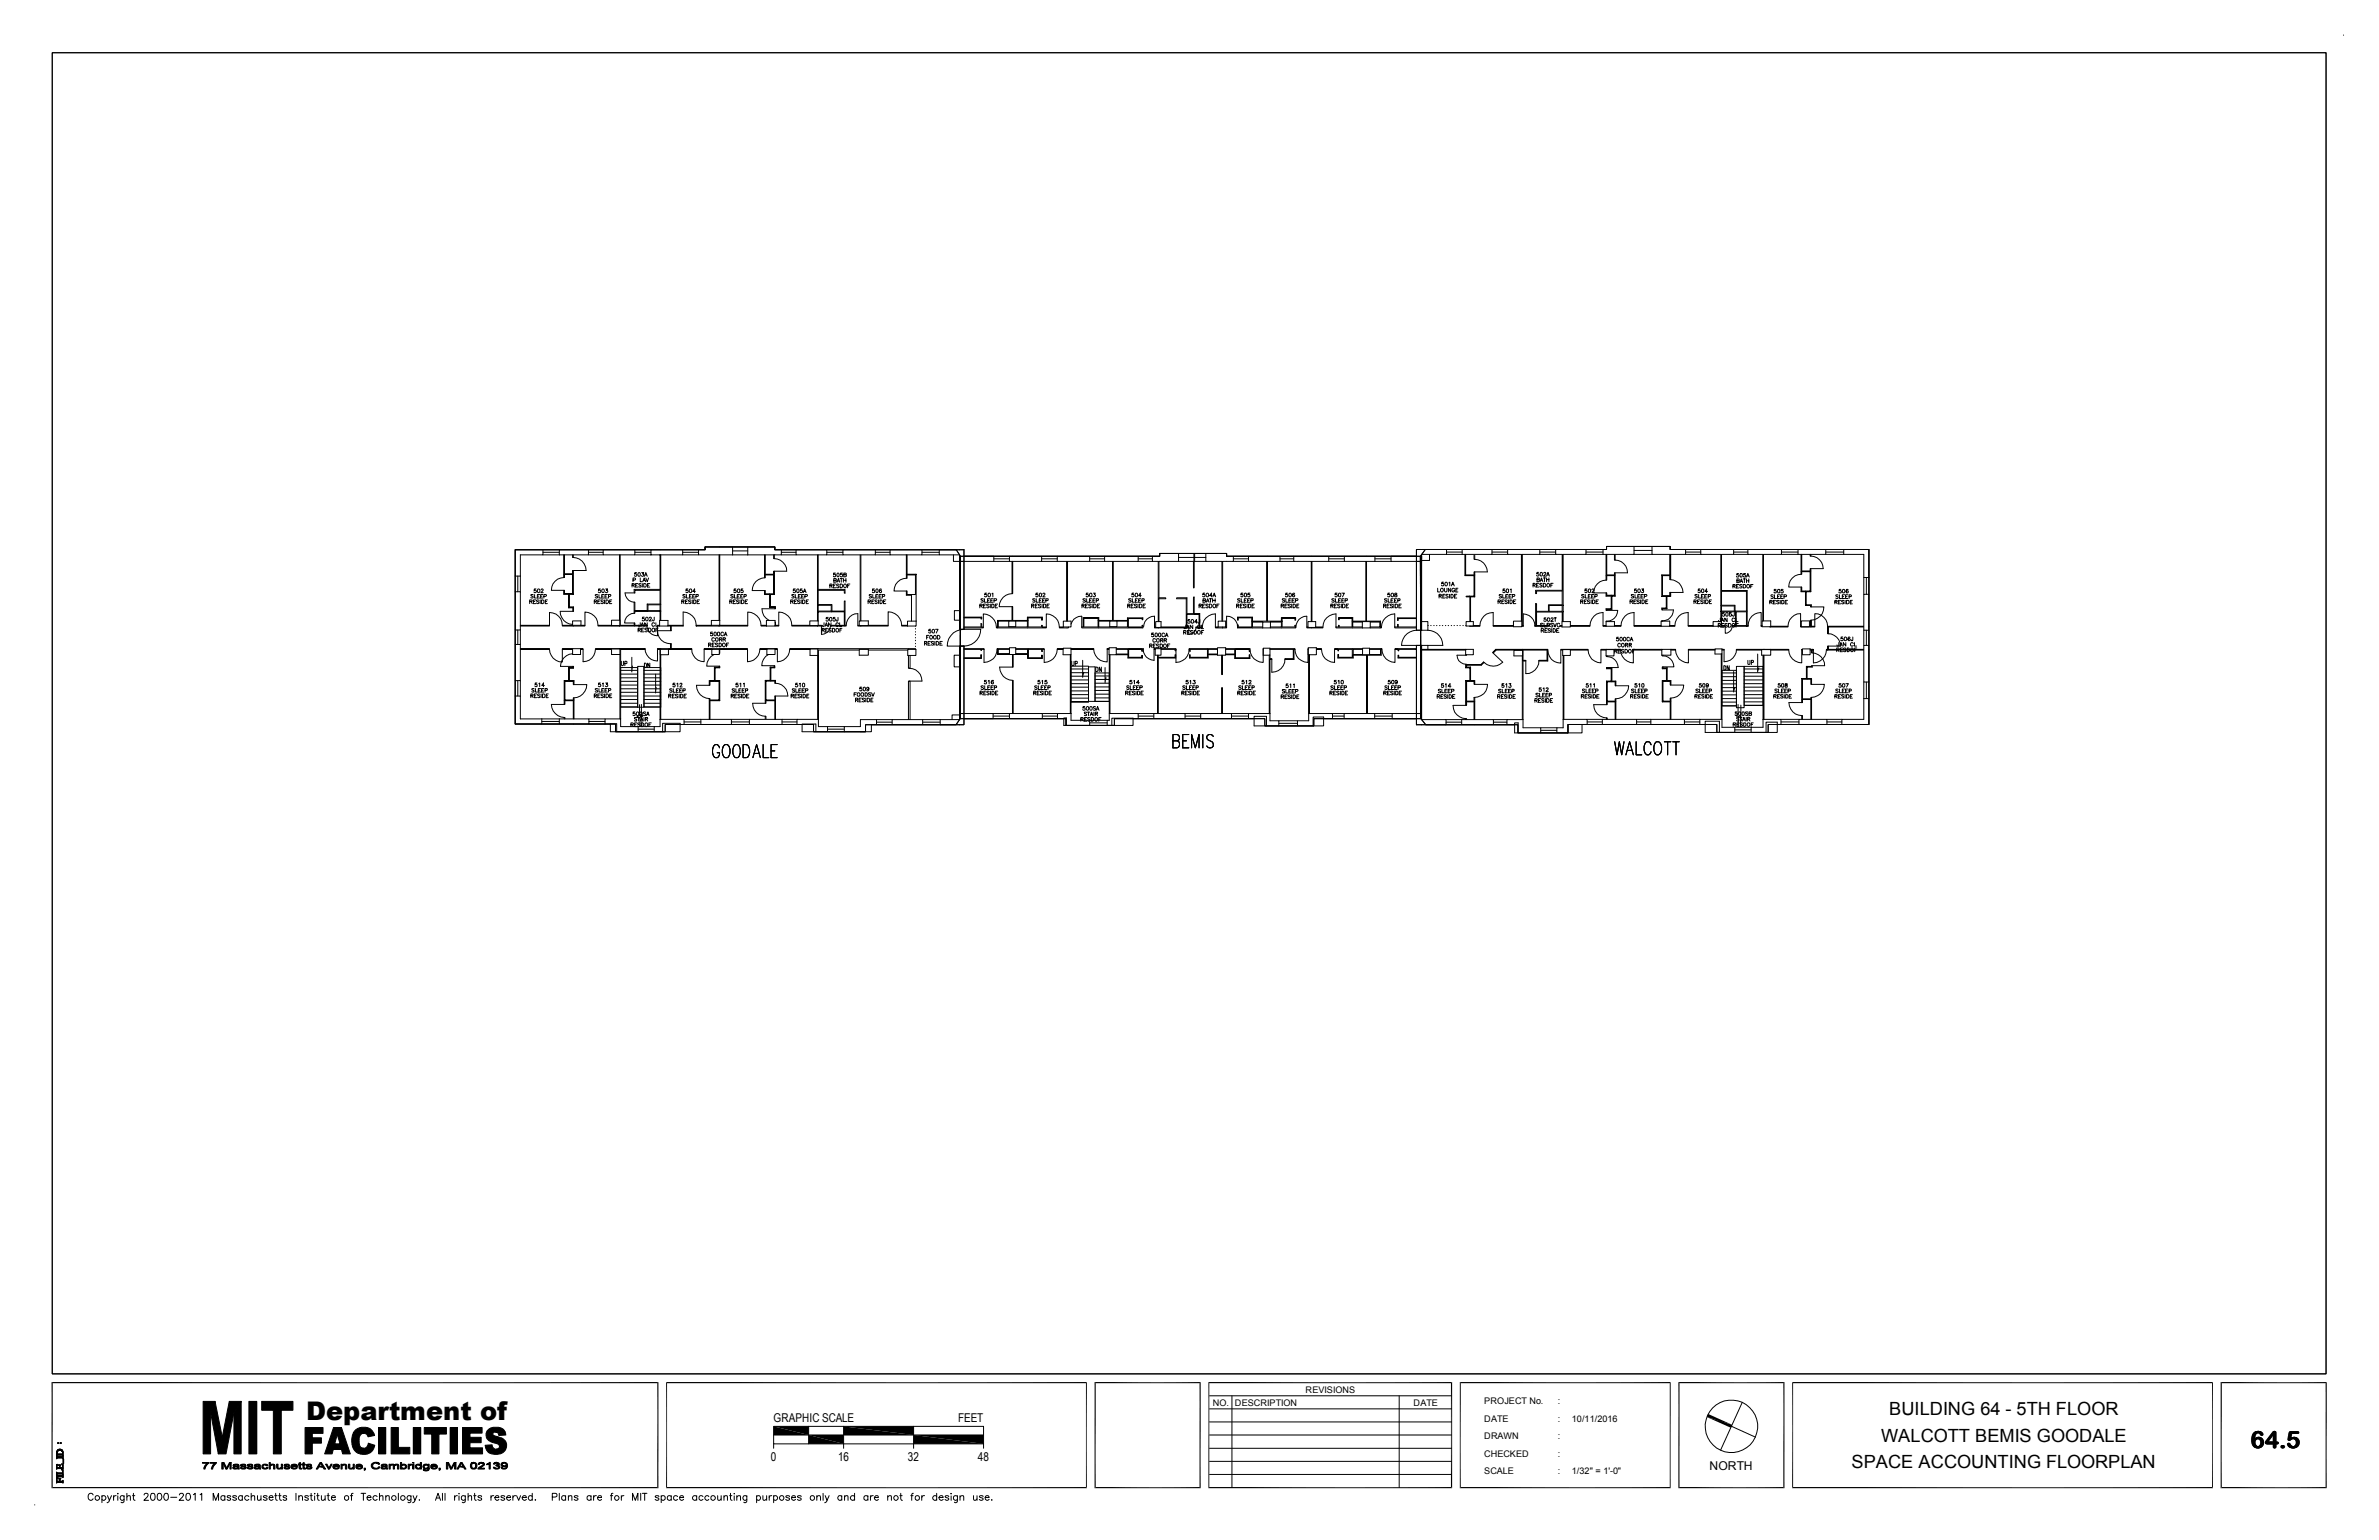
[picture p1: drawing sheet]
<svg xmlns="http://www.w3.org/2000/svg" width="432mm" height="279mm" viewBox="0 0 432 279" stroke-linecap="round" stroke-linejoin="round" font-family="sans-serif">
<defs><g id="words">
<text font-size="4.7" x="55.6" y="257.6">Department of</text>
<text font-size="4.3" x="408.5" y="262.7">64.5</text>
<g font-size="3.3">
<text x="342.9" y="256.8">BUILDING 64 - 5TH FLOOR</text>
<text x="341.4" y="261.5">WALCOTT BEMIS GOODALE</text>
<text x="336" y="266.3">SPACE ACCOUNTING FLOORPLAN</text>
</g>
<g font-size="2.2">
<text x="140.4" y="258">GRAPHIC SCALE</text>
<text x="173.9" y="258">FEET</text>
<text x="139.9" y="265.1">0</text>
<text x="152.1" y="265.1">16</text>
<text x="164.8" y="265.1">32</text>
<text x="177.5" y="265.1">48</text>
<text x="310.3" y="266.7">NORTH</text>
</g>
<g font-size="1.7">
<text x="220.1" y="255">NO.</text>
<text x="224.2" y="255">DESCRIPTION</text>
<text x="237" y="252.6">REVISIONS</text>
<text x="256.6" y="255">DATE</text>
<text x="269.4" y="258">DATE</text>
<text x="269.4" y="254.8">PROJECT No.</text>
<text x="282.7" y="258">:</text>
<text x="282.7" y="254.8">:</text>
<text x="285.3" y="258">10/11/2016</text>
<text x="269.4" y="261.2">DRAWN</text>
<text x="282.7" y="261.2">:</text>
<text x="269.4" y="267.5">SCALE</text>
<text x="269.4" y="264.3">CHECKED</text>
<text x="282.7" y="264.3">:</text>
<text x="282.7" y="267.5">:</text>
<text x="285.3" y="267.5">1/32&quot; = 1'-0&quot;</text>
</g>
</g></defs>
<g fill="none" stroke="#000" stroke-width=".18">
<path d="M9.5 9.6h412.7v239.7h-412.7zM425.4 6.4h.1M93.5 99.7h34.5v-.5h12.6v.5h33l.7 1.2v29.5l-.8 1.1h-16.4v1.3h-9.4v-1.4h-27v1.4h-9v-1.4h-18.2zM98.6 99.7v1h-4.2v6.7M101.5 99.7h-8v4.8h.9M101.5 99.7h5.3v1h-5.3zM106.8 99.7h2.7M115.2 99.7h11.6M118.2 99.7v1M123.9 99.7v1h-4v11.9M128 99.2v.5h-1.2v1h6.2M128 99.7v-.5h5v1.5"/>
<path d="M133 99.2h2.7M133 99.9h2.7M140.6 99.2v.5h1.2v1h-8.8M140.6 99.7v-.5h-4.9v1.5M141.8 99.7h2.7M150.1 99.7h2.9M158.9 99.7h2.6M161.5 99.7h5.8v1h-5.8zM167.3 99.7h7.7v2.2h-1.9v-1.2M170.5 99.7v1h3.7v13.5h.8M258 99.7h-.9v2.2M258 99.7h4.6v.9"/>
<path d="M258 99.7h7.4M258.7 99.7h32.9v-.6h11.5v.6h36.1v31.7h-18.3v1.5h-9.3v-1.5h-27v1.6h-9.1v-1.5h-16.7l-.9-1.1-.1-29.5zM265.4 99.7h5.4v.9h-5.4zM270.8 99.7h2.8M279.5 99.7h2.9M287.9 99.7h3.1M291.6 99.7v-.6h5v1.5h-5.6M291.6 99.1v.6h-.6v.9M296.6 99.1h3.2M296.6 99.9h3.2M303.1 99.7v-.6h-3.3v1.5h6.1M303.1 99.1v.6h2.8v.9"/>
<path d="M305.9 99.7h2.8M314.7 99.7h2.5M323.3 99.7h3M326.3 99.7h5.1v.9h-5.1zM331.4 99.7h3.2M93.5 107.4h.9v6.9h-.9zM93.5 116.9h.9v6.6h-.9zM93.5 104.5v2.9M93.5 114.3v2.6M94 104.5v2.9M94 114.3v2.6M94.4 113.5h5.3v.1h-5.3"/>
<path d="M94.4 117.7h5.3v.1h-5.3M94.4 114.3v2.6M96.1 109.1h.4l.1-.1-.5-.2v.7M96.4 109.1l.2 .4M96.8 108l-.4-.1v.2l.3 .1 .1 .2h-.4M96.8 109.1h.3M97 107.9v.6h.4M97.2 108.8h-.4v.7h.4M97.3 106.8h-.3l-.1 .3a.24 .24 0 0 1 .4 .1 .24 .24 0 0 1 0 .3 .24 .24 0 0 1-.4-.1M97.5 108.2h.3M97.8 108.9h-.4l.4 .4-.1 .2-.3-.1M98 107.9h-.5v.6h.5"/>
<path d="M98 108.8v.7M98.1 108.2h.3M98.2 107l.1-.2 .3 .2-.4 .5h.4M98.3 108.8l.4 .2v.3l-.2 .2h-.2zM98.6 107.9h-.5v.6h.5M98.6 100.7h2.9M98.6 100.2h2.9M98.7 108.2h.4v-.3h-.4v.6M99 109.1h.2M99.4 108.8h-.4v.7h.4M99.7 117.8a2.31 2.31 0 0 0 2.4 2.3v-2.3M99.7 113.5v-2.4a2.31 2.31 0 0 1 2.4 2.4"/>
<path d="M102.3 100.7v4.1h.1v-.6h1.5v3.5h-1.5v-.6h-.1v.7h.9v2.5h.8v.6h.1v-.8h-.8v-2.3h.8v-4.3h-.2v.6h-1.5v-3.4M102.4 104.8a2.31 2.31 0 0 0-2.3 2.3h2.3M103.9 118.6a2.32 2.32 0 0 0-2.2 2.3h2.4M103.9 113.5h-1.8v.1h4.1v-.1h-.7M103.9 100.7v.4h.2v-.4M103.9 117.7h-1.8v.1h1.8M103.9 112.6h1.6v.9h-1.6zM103.9 117.7h1.5v1h-1.5zM104 101.1a2.38 2.38 0 0 1 2.4 2.4h-2.4M104.1 110.9h-2.4a2.31 2.31 0 0 0 2.2 2.4M105.4 117.7h.4v.1h-.4M105.8 117.8v2.3a2.24 2.24 0 0 0 2.3-2.3"/>
<path d="M106.2 113.5v-2.5a2.38 2.38 0 0 1 2.3 2.5M106.8 100.7h2.7M106.8 100.2h2.7M107.9 109.1h.3v-.2l-.3-.1v.7M108.1 109.1l.2 .4M108.5 108h-.5l.5 .2-.2 .3-.3-.1M108.5 109.1h.3M108.7 107.9v.6h.4M108.9 108.8h-.4v.7h.4M109 106.8h-.3l-.1 .3a.24 .24 0 0 1 .4 .1 .24 .24 0 0 1-.1 .3 .24 .24 0 0 1-.3-.1M109.2 108.2h.3M109.5 108.9h-.4v.2l.4 .1v.3h-.3l-.1-.1"/>
<path d="M109.6 107.9h-.4v.6h.4M109.7 108.8v.7M109.8 108.2h.3M109.9 106.8h.4l-.2 .3h.1a.24 .24 0 0 1 0 .4 .24 .24 0 0 1-.3-.1M110 108.8h.2a.35 .35 0 0 1 .3 .4 .35 .35 0 0 1-.3 .3h-.2zM110.2 107.9h-.4v.6h.4M110.4 108.2h.4v-.3h-.4v.6M110.7 109.1h.2M111 113.5h-2.5v.1h3.9M111 112.5h1.5v1h-1.5zM111 117.7h1.5v1h-1.5zM111 108.8h-.3v.7h.3"/>
<path d="M112.4 112.5v-11.8h-2.9v-1h5.7v1h-2.6v12.8h2.5v-.5h.1v.5h2.2v.1h-5M112.4 113.5v.1M112.5 117.7h-4.4v.1h2.9M112.5 117.7h4.6v.1h-4.5v14h3.2v1h-3.9M112.5 118.7v11.7h-2.7v1h1M112.5 117.7h.1M112.8 120v.6l.1 .2 .3-.1v-.7M114.7 119.3v2.6M114.7 106.2h.4v-.3h-.4v.6M114.9 105.2h.4l.1-.2-.5-.1v.6M114.9 106.2l.2 .3M115.1 107.6h-1.6a1.76 1.76 0 0 0 1.6 1.7"/>
<path d="M115.1 111.3a1.82 1.82 0 0 0-1.7 1.7h1.7M115.2 100.7h4.6v6.2h-4.7v.7h.1v-.5h4.6v2.5h-2.3v1.2h-2.3v-1.5h-.1v2h.1v-.4h4.6v1.7M115.2 100.2h3M115.4 106.2h.2M115.5 103.9h-.3v.3a.24 .24 0 0 1 .4 0 .24 .24 0 0 1-.1 .4 .24 .24 0 0 1-.4-.2M115.8 105.9h-.4v.6h.4M115.8 114.3h.4v-.3h-.4v.6M115.9 103.9l.3 .1v.4l-.2 .2-.2-.2zM116 114.3l.2 .3M116.2 104.9v.6h.4M116.2 113v.6h-.2l-.1-.2M116.3 113.6l.3-.6 .2 .6"/>
<path d="M116.4 106h-.4v.1l.3 .2v.2l-.3-.1M116.5 103.9h.3l-.2 .2 .2 .1v.2l-.1 .2-.3-.2M116.5 113.4h.3M116.5 114.3h.2M116.6 105.9v.6M116.7 105.5l.2-.6 .3 .6M116.8 105.3h.3M116.8 105.9h.3a.38 .38 0 0 1 .1 .6h-.4zM116.9 114h-.4v.6h.4M116.9 112h-.3v.3a.24 .24 0 0 1 .4 0 .24 .24 0 0 1-.1 .3 .24 .24 0 0 1-.4-.1M117 104.6l.2-.7 .3 .7M117.1 117.7a2.24 2.24 0 0 0 2.2 2.2v-2.2"/>
<path d="M117.1 104.3h.3M117.2 104.9l.3 .6 .2-.6M117.4 113.5a1.95 1.95 0 0 0 1.9 1.9v-1.9M117.5 113v.6l-.5-.6v.6M117.5 114h-.4v.2l.4 .2-.2 .2h-.2M117.5 106.2h.3M117.6 109.7h2.2v1.1h-2.2zM117.7 114h.2a.37 .37 0 0 1 .3 .3 .37 .37 0 0 1-.3 .3h-.2zM117.9 112.1l.1-.1 .2 .1-.4 .5h.4M117.9 105.9h-.4v.6h.4M118.4 114h.1a.31 .31 0 0 1 .3 .3 .31 .31 0 0 1-.4 .3zM118.7 112v.5a.17 .17 0 0 1-.1 .2 .18 .18 0 0 1-.2-.3"/>
<path d="M118.8 113.1l-.4-.1-.1 .2 .1 .4 .4-.1M119 113v.6h.4M119 114.3h.3M119.3 113.5v.1h.4M119.3 113.5h.4M119.5 114h-.5v.6M119.7 112.6h1.5v1h-1.5zM119.8 117.8h1.5v1h-1.5zM119.9 117.7h5.7v.1h-4.3M119.9 118.8v11.7h4.3v.9h-.8M119.9 117.7h-.6v.1h.5v14h-1.1v1h1.6M119.9 117.7v.1"/>
<path d="M121.2 113.5h2.8M121.7 113.6v.8h.1v-.8M121.7 114.4h-2.4a2.31 2.31 0 0 0 2.4 2.4M121.7 116.8h.1v.9M121.7 116.8v.9M123.7 109.1h.4l.1-.2-.5-.1v.7M123.9 100.7h2.9M123.9 100.2h2.9M124 109.1l.2 .4M124.4 108l-.4-.1v.2l.3 .1 .1 .2h-.4M124.4 109.1h.3M124.6 107.9v.6h.4"/>
<path d="M124.8 108.8h-.4v.7h.4M124.8 106.8h-.3v.3a.24 .24 0 0 1 .4 0 .24 .24 0 0 1 0 .4 .24 .24 0 0 1-.4-.1M125.1 108.2h.3M125.4 108.9h-.4l.4 .4-.1 .2-.3-.1M125.5 107.9h-.4v.6h.4M125.6 117.8a2.24 2.24 0 0 0 2.2 2.3v-2.3M125.6 108.8v.7M125.7 108.2h.3M125.9 108.8a.36 .36 0 0 1 .4 .3 .36 .36 0 0 1-.2 .4h-.2zM126.2 107.9h-.5v.6h.5M126.2 107.3h-.5l.4-.5v.7M126.3 108.2h.4v-.3h-.4v.6"/>
<path d="M126.4 113.5a2.38 2.38 0 0 0-2.4-2.5v2.6h-2.8M126.4 113.5v.1h4.1M126.4 113.5h2.7M126.5 109.1h.3M127 108.8h-.5v.7h.5M128.6 117h.3l.2-.2-.5-.1v.6M128.8 117l.3 .3M129.2 117.8h-1.4v-.1h7.9v.1h-5.1v.7M129.2 117.8h1.4v.9h-1.4zM129.3 117h.2M129.3 114.7h-.3v.3l.3-.1 .1 .4-.3 .1-.2-.2M129.6 118.7a2.35 2.35 0 0 0-1.3 2.2h2.3"/>
<path d="M129.7 114.7l.3 .1v.4l-.2 .2-.2-.2zM129.7 115.8a.32 .32 0 0 0-.5 .1 .32 .32 0 0 0 .1 .4l.4-.1M129.7 116.7h-.4v.6h.4M129.9 115.8l.1-.1 .3 .1v.4l-.1 .1-.3-.1zM130.2 114.8l.2-.1a.32 .32 0 0 1 .2 .3 .32 .32 0 0 1-.3 .3zM130.3 116.8h-.5l.5 .3-.2 .2h-.3M130.5 116.7a.36 .36 0 0 1 .4 .2 .36 .36 0 0 1-.2 .4h-.2zM130.5 100.7v11.9M130.5 113.5v.1M130.6 116h.4v-.3h-.4v.6M130.6 113.5h5.1v.1h-5.2M130.6 112.6v.9h-1.5"/>
<path d="M130.6 112.6h-1.5v.9M130.6 100.7v11.9M130.8 116l.2 .3M131.2 116.8a.3 .3 0 0 1 .4 0 .3 .3 0 0 1 0 .4 .3 .3 0 0 1-.5 0zM131.2 116h.5v-.2l-.5-.1v.6M131.3 114.9l-.2-.2-.2 .2v.4l.2 .1 .2-.2M131.4 115.4l.3-.7 .3 .7M131.4 116l.3 .3M131.5 115.1h.3M131.9 117h.2M132.2 116.7h-.3v.6M132.5 109.1h.3v-.2l-.3-.1v.7"/>
<path d="M132.7 109.1l.2 .4M133.1 108h-.5l.5 .3-.2 .2-.3-.1M133.1 109.1h.2M133.3 107.9v.6h.4M133.5 108.8h-.4v.7h.4M133.6 106.8h-.3l-.1 .3a.24 .24 0 0 1 .4 .1 .24 .24 0 0 1-.1 .3 .24 .24 0 0 1-.3-.1M133.8 108.2h.3M134.1 108.9h-.4v.2l.4 .1v.3h-.3l-.1-.1M134.2 107.9h-.4v.6h.4M134.3 108.8v.7M134.5 108.2h.2M134.6 108.8h.2a.35 .35 0 0 1 .3 .4 .35 .35 0 0 1-.3 .3h-.2z"/>
<path d="M134.8 106.8h-.3v.3a.24 .24 0 0 1 .4 .1 .24 .24 0 0 1-.1 .3 .24 .24 0 0 1-.3-.1M134.8 107.9h-.3v.6h.3M135 108.2h.4v-.3h-.4v.6M135.3 109.1h.2M135.7 117.8v2.3a2.32 2.32 0 0 0 2.2-2.3M135.7 108.8h-.4v.7h.4M135.7 113.5v-2.5a2.46 2.46 0 0 1 2.4 2.5M138.8 100.7v4.1h.1v-.5h1.5v3.4h-1.5v-.6h-.1v.8h.9v2.3h.9v.2h.2v-.3h-1v-2.2h.7v-4.3h-.1v.6h-1.5v-3.5M138.9 104.8a2.31 2.31 0 0 0-2.4 2.3h2.4M139.1 113.5h-1v.1h1M139.1 112.6h1.6v1h-1.6zM139.2 117.8h-1.3v-.1h3.2v.1h-.4"/>
<path d="M139.2 117.7h1.5v1h-1.5zM139.5 118.7a2.34 2.34 0 0 0-1.2 2.1h2.2M140.4 100.7v.6h.1v-.6M140.5 101.3a2.31 2.31 0 0 1 2.3 2.3h-2.3M140.7 110.4h-2.4a2.22 2.22 0 0 0 1.3 2.2M140.7 112.9l.1 .6h.6v.1h-.7M141.1 117.8v2.3a2.32 2.32 0 0 0 2.2-2.3M141.4 113.5v-2.5a2.38 2.38 0 0 1 2.3 2.5M141.8 100.7h2.7M141.8 100.2h2.7M143.5 109.1h.4l.1-.1-.5-.2v.7M143.8 109.1l.2 .4"/>
<path d="M144.1 108l-.3-.1v.2l.3 .1v.2h-.4M144.2 109.1h.2M144.4 106.8h-.4v.3a.23 .23 0 0 1 .3 0 .23 .23 0 0 1 0 .3 .23 .23 0 0 1-.3 0M144.4 107.9v.6h.3M144.6 107l.2-.2a.32 .32 0 0 1 .2 .4 .32 .32 0 0 1-.3 .3zM144.6 108.8h-.4v.7h.4M144.9 108.2h.3M145.2 108.9h-.5l.5 .4-.1 .2-.4-.1M145.3 107.9h-.4v.6h.4M145.4 108.8v.7M145.5 108.2h.3M145.6 106.8h-.3l-.1 .3a.24 .24 0 0 1 .4 .1 .24 .24 0 0 1 0 .3 .24 .24 0 0 1-.4-.1"/>
<path d="M145.7 108.8l.4 .2v.3l-.2 .2h-.2zM145.8 107.5l.2-.7 .3 .7M145.9 107.3h.3M145.9 107.9h-.4v.6h.4M146.1 108.2h.4v-.3h-.4v.6M146.3 109.1h.3M146.7 108.8h-.4v.7h.4M147 113.5h-3.3v.1h4.7M147 112.6h1.5v.9h-1.5zM147 117.7h1.4v1.2h-1.4zM148.4 112.6v-11.9h-3.9v-1h5.6v1h-1.6v6.2h4.9v.7h-.2v-.5h-4.7v2.6h2.5v1.2h2.2v-1.8h.2v4.4h.2v.1h-2.9v-.1h2.5v-2.5h-4.7v1.6M148.4 113.5v.1"/>
<path d="M148.4 118.9v11.6M148.5 109.8h2.4v1.1h-2.4zM148.5 113.5h.6v.1h-.7M149.1 113.5v1.6a1.7 1.7 0 0 0 1.6-1.6M149.2 114.3h.4v-.2l-.4-.1v.7M149.4 114.3l.2 .4M149.6 113l-.1 .6h-.2v-.1M149.7 113.7l.3-.7 .2 .7M149.8 113.5h.3M149.9 114.3h.2M150.1 100.7h2.9M150.1 100.2h2.9"/>
<path d="M150.2 114h-.3v.7h.3M150.3 112h-.3l-.1 .3a.23 .23 0 0 1 .4 0 .23 .23 0 0 1 0 .3 .23 .23 0 0 1-.4 0M150.6 106.3h.4v-.3h-.4v.6M150.8 113v.7l-.4-.7v.7M150.8 106.3l.2 .3M150.9 114.1h-.5l.5 .4-.2 .2-.3-.1M151.1 114a.36 .36 0 0 1 .4 .2 .36 .36 0 0 1-.2 .5h-.2zM151.3 106.3h.2M151.3 105.3h.3l.2-.2-.5-.2v.7h.5v-.2l-.2-.1M151.6 112h-.3v.3a.24 .24 0 0 1 .3 0 .24 .24 0 0 1-.1 .4 .24 .24 0 0 1-.3-.1M151.6 104h-.3v.3h.4v.2l-.2 .1-.2-.1M151.7 106h-.4v.6h.4"/>
<path d="M151.8 114.1a.3 .3 0 0 1 .4 0 .3 .3 0 0 1-.1 .5 .3 .3 0 0 1-.4-.1zM151.9 105.6l.3-.7 .2 .7M152 104h.1a.32 .32 0 0 1 .2 .3 .32 .32 0 0 1-.3 .3zM152 105.4h.3M152.1 112v.6l-.2 .1-.1-.3M152.2 113.2l-.2-.2-.3 .2 .1 .4 .2 .1 .2-.2M152.3 106h-.5l.1 .2 .3 .1v.3h-.2l-.2-.1M152.4 113v.7h.4M152.4 114.3h.3M152.5 106h.2a.37 .37 0 0 1 .3 .3 .37 .37 0 0 1-.3 .3h-.2zM152.5 104.9h.4M152.7 104.9v.7"/>
<path d="M152.8 114h-.4v.7M152.9 104h-.3l-.1 .3a.23 .23 0 0 1 .4-.1 .23 .23 0 0 1 0 .4 .23 .23 0 0 1-.4-.1M153.1 104.9v.7M153.1 105.3h.4M153.2 104.3h.3l.1-.2-.4-.1v.6l.4-.1-.1-.2M153.2 106h.1a.32 .32 0 0 1 .3 .3 .32 .32 0 0 1-.4 .3l-.1-.2zM153.5 104.9v.7M153.6 113.5a2.1 2.1 0 0 1 2.1-2.2v2.2M153.8 106.3h.3M154.3 106h-.5v.6M156 112.6h1.6v.9h-1.6zM156 117.8h1.6v1.1h-1.6z"/>
<path d="M156 117.9h-7.5v13.9h1.7v1h-2.1M156 113.5h-.3v.1h.6M156.1 112.6v-11.9h-3.1v-1h5.9v1h-2.6v11.9M156.3 113.5v.1M157.6 109.1h.3l.1-.2-.4-.1v.7M157.6 113.5h3.6v.1h-4.9M157.6 117.9h7.2M157.8 109.1l.2 .4M158.2 108l-.4-.1v.2l.3 .1 .1 .2h-.4M158.2 109.1h.3M158.4 107.9v.6h.4M158.6 108.8h-.4v.7h.4"/>
<path d="M158.7 106.8h-.3v.3h.3v.3l-.2 .1-.2-.1M158.9 100.7h2.6M158.9 100.2h2.6M159 108.2h.2M159 106.9l.1-.1a.32 .32 0 0 1 .3 .4 .32 .32 0 0 1-.4 .3zM159.2 108.9h-.4l.4 .4v.2l-.4-.1M159.3 107.9h-.3v.6h.3M159.5 108.8v.7M159.6 108.2h.2M159.7 108.8a.36 .36 0 0 1 .4 .3 .36 .36 0 0 1-.2 .4h-.2zM160 106.9a.3 .3 0 0 0-.4 .3 .3 .3 0 0 0 .3 .3v-.4l-.3 .1v.1M160 107.9h-.4v.6h.4"/>
<path d="M160.1 108.2h.4l.1-.3h-.5v.6M160.4 109.1h.2M160.8 108.8h-.4v.7h.4M161.2 113.5v-2.5a2.46 2.46 0 0 1 2.5 2.5M164.5 100.7v4.2h.1v-.6h1.6v3.6h-1.6v-.7h-.1v.8h.9v4.7M164.6 104.9a2.31 2.31 0 0 0-2.3 2.3h2.3M164.6 100.7v3.5h1.7v8.5M164.7 113.5h-1v.1h1M164.8 117.8h1.4v1.1h-1.4zM164.9 118.9v2.3h.3v-2.3M166.2 117.8l-22.9-.1v.1h3.7M166.2 113.6h.1"/>
<path d="M166.2 114v.1M166.2 114.6v.1M166.2 115.1v.1M166.2 115.7h.1M166.2 116.2h.1M166.2 116.7v.1M166.2 117.2v.1M166.3 112.7v.9h-1.6M166.3 112.7h-1.6v.9M167.3 100.7h3.2M167.3 100.2h3.2M167.8 116.7h.4v-.3h-.4v.7"/>
<path d="M168 116.7l.2 .4M168.2 115.6h.2M168.4 116.7h.3M168.6 115.3h-.4v.7M168.8 115.4l.1-.1a.31 .31 0 0 1 .4 .4 .31 .31 0 0 1-.5 .2zM168.9 116.4h-.5v.7h.5M168.9 114.2h-.3v.3l.3-.1a.24 .24 0 0 1 0 .4 .24 .24 0 0 1-.3 0v-.1M169.5 116.5l-.4-.1-.1 .2 .4 .2 .1 .2h-.5M169.5 115.3h.3l.1 .1v.4a.26 .26 0 0 1-.3 .2 .26 .26 0 0 1-.2-.3zM169.7 116.4v.7M169.8 114.2h.5l-.4 .7M169.9 116.4a.37 .37 0 0 1 .5 .2 .37 .37 0 0 1-.1 .4l-.4 .1z"/>
<path d="M170.1 115.3h.3a.37 .37 0 0 1 .2 .3 .37 .37 0 0 1-.2 .4h-.3zM170.6 116.7h.3M171 116.4h-.4v.7h.4M174.2 110.8h-1v1.7h1M174.2 118.9h-1v2.1h1M174.3 100.9h36.2v-.5h12.1v.5h35.2l.1 29.5h-19.4v1.3h-8.9v-1.3h-27.3v1.2h-8.8v-1.2h-19.2zM175 114.2h3a3.1 3.1 0 0 1-3 3M175 117.2h-.8v13.2M175 117.8h3v.2h.1v-.2h.5M175 119.3h3v-.5h.1v.7h-3.1M175 113.7h3.1v-.5h.1v.5h.3v.2h-3.5M175 112h3.2v.3h-.1v-.2h-3.1"/>
<path d="M175 117.7h3.6v.1M175 114.2a2.99 2.99 0 0 0-3.1 3h3.1M175 117.2v12.3M177.8 109.9h.4l.1-.2-.5-.1v.7M178.1 109.9l.2 .4M178.5 113.7v-2.3a2.46 2.46 0 0 1 2.3 2.3M178.5 108.7l-.4-.1v.2l.3 .2 .1 .2h-.4M178.5 109.9h.3M178.6 117.8v2.4a2.31 2.31 0 0 0 2.4-2.4M178.7 108.6v.7h.4M178.9 109.6h-.4v.7h.4M179.1 107.6h-.3l-.1 .3a.24 .24 0 0 1 .4 0 .24 .24 0 0 1-.1 .4 .24 .24 0 0 1-.3-.1"/>
<path d="M179.2 108.9h.3M179.5 109.7h-.4l.4 .4-.1 .2-.3-.1M179.7 108.6h-.5v.7h.5M179.7 109.6v.7M179.8 108.9h.3M180 109.6a.36 .36 0 0 1 .4 .2 .36 .36 0 0 1-.2 .5h-.2zM180 107.7l.2-.1v.7M180.3 108.6h-.5v.7h.5M180.4 101.9h2.8M180.4 101.4h2.8M180.4 109l.4-.1v-.2l-.4-.1v.7M180.6 109.9h.3"/>
<path d="M181.1 112.6h2.6v-2.5h.1v2.5h2.7v-.6h2.7v.5h-.1v-.4h-2.5v1.6h2.5v-.2h.1v.2h.7v.2h-9.1v-.2h.3zM181.1 109.6h-.5v.7h.5M183.1 112.7h-1.9v1h5.3v-1h-2.1M183.1 112.7h1.3v1h-1.3zM183.2 117.7h-2.2l.1 1h2.1M183.2 117.5h1.2v1.2h-1.2zM183.2 100.9h5.9v1h-5.9zM183.2 100.9h-8.2h5.4v1h-5.4v12.3M183.2 117.8h-2v.8h2M183.7 101.9v5.8h.1v-5.8M183.8 107.7a2.38 2.38 0 0 0-2.4 2.4h2.4M183.8 118.7v2.3h.1v-2.3"/>
<path d="M184.4 117.7h5.1v.1M184.4 117.8h2.1v.8h-2.1M187.2 109.9h.4l.1-.3h-.5v.7M187.5 109.9l.2 .4M187.9 108.7l-.4-.1v.2l.3 .2 .1 .2h-.4M187.9 109.9h.3M188.1 108.6v.7h.4M188.3 109.6h-.4v.7h.4M188.4 107.6h-.4v.3h.3l.1 .3-.1 .1-.3-.1M188.6 108.9h.3M188.7 107.7l.1-.1a.32 .32 0 0 1 .3 .4 .32 .32 0 0 1-.4 .2zM188.9 109.7h-.4l.4 .3-.1 .2h-.3"/>
<path d="M189 108.6h-.4v.7h.4M189.1 100.9h2.8M189.1 101.9h2.8M189.1 101.4h2.8M189.1 109.6v.7M189.2 108.9h.3M189.3 107.8l.1-.2 .3 .1v.2l-.4 .4h.4M189.4 109.6a.36 .36 0 0 1 .4 .2 .36 .36 0 0 1-.2 .5h-.2zM189.5 117.8v2.4a2.38 2.38 0 0 0 2.4-2.4M189.5 117.8h-.3v.4h-.1v-.4h-2.5v1.5h2.5v-.4h.1v.6h-2.7v-.8h-2.1M189.7 108.6h-.5v.7h.5M189.8 109l.4-.1v-.2l-.4-.1v.7"/>
<path d="M189.9 113.7v-2.3a2.38 2.38 0 0 1 2.4 2.3M190 109.9h.3M190.5 109.6h-.5v.7h.5M191.9 100.9h5.9v1h-5.9zM193 117.7h-1.1v.1h1.1M193 117.6h1.4v1.2h-1.4zM193 113.7h-.7v.2h1.6v-.2M193 112.7h1.4v1h-1.4zM193.6 101.9v10.8M193.8 101.9v10.8M194.3 118.8v10.7h-2.4v.9h1.2M194.4 113.2a1.91 1.91 0 0 1 1.9-1.4v1.9"/>
<path d="M194.4 117.7h4.1v.1h-4.1M194.4 118.8v11.9h3.4v.9h-4.3M194.5 120v.6l.2 .2 .2-.2v-.6M196.4 109.9h.4v-.3h-.4v.7M196.5 119.8v3.1M196.6 109.9l.2 .4M196.7 112.2h2.6v1.5h-2.6zM197 108.7l-.4-.1v.2l.3 .2 .1 .2h-.4M197 109.9h.3M197.2 108.6v.7h.4M197.4 109.6h-.4v.7h.4M197.5 107.6h-.3v.3a.24 .24 0 0 1 .3 0 .24 .24 0 0 1 0 .3 .24 .24 0 0 1-.4 0"/>
<path d="M197.7 108.9h.3M197.8 100.9h2.7M197.8 101.9h2.7M197.8 101.4h2.7M198 109.7h-.4l.1 .2 .3 .1v.2l-.3 .1-.1-.1M198.2 108.6h-.5v.7h.5M198.2 109.6v.7M198.4 108.9h.2M198.5 107.6h.3l-.1 .3a.23 .23 0 0 1 0 .3 .23 .23 0 0 1-.3 0M198.5 109.6h.2a.35 .35 0 0 1 .3 .3 .35 .35 0 0 1-.3 .4h-.2zM198.5 117.7a2.39 2.39 0 0 0 2.5 2.4v-2.4M198.8 108.6h-.4v.7h.4"/>
<path d="M199 109l.3-.1v-.3h-.3v.7M199.2 109.9h.2M199.6 109.6h-.4v.7h.4M200.5 100.9h6.1v1h-6.1zM201.3 117.5h1.3v1.3h-1.3zM201.3 117.7h-.3v.1h.3M201.3 118.8v11.9h-.3v.9h.8M201.4 112.7h-2v1h5.2v-1h-1.9M201.4 112.7h1.3v1h-1.3zM201.5 118.8v10.7h5.1v.9M201.9 101.9v10.7h-2.5v-.5h-2.8v1.6h-.3M202.1 101.9v10.7h2.5v-.5h2.8v.3h-.1v-.2h-2.5v1.5h2.5v-.2h.1v.4h-11.1v-.2"/>
<path d="M202.6 117.7h4.9v.1h-.2v.4h-.1v-.4h-2.3v1h-2.3M202.6 117.8h2.1v.9h-2.1M204.7 109.9h.4v-.3h-.4v.7M204.7 118.8h.2v.5h2.3v-.4h.1v.5h-2.6zM204.9 109.9l.2 .4M205.3 108.7h-.4l.4 .4-.2 .2-.2-.1M205.3 109.9h.3M205.5 108.6v.7h.4M205.7 109.6h-.4v.7h.4M205.8 107.6h-.3l-.1 .3a.24 .24 0 0 1 .4 0 .24 .24 0 0 1 0 .4 .24 .24 0 0 1-.4-.1M206.1 108.9h.2M206.3 109.7h-.4l.1 .2 .3 .1v.2h-.4"/>
<path d="M206.5 108.6h-.4v.7h.4M206.5 109.6v.7M206.6 100.9h2.6M206.6 101.9h2.6M206.6 101.4h2.6M206.7 108.9h.2M206.8 109.6h.3a.37 .37 0 0 1 .2 .3 .37 .37 0 0 1-.2 .4h-.3zM207.1 108.6h-.4v.7h.4M207.1 108.1h-.4l.3-.5v.7M207.3 109l.3-.1v-.3h-.3v.7M207.5 109.9h.2M207.5 117.8a1.95 1.95 0 0 0 2 2v-2"/>
<path d="M207.6 113.7a1.95 1.95 0 0 1 1.9-1.9v1.9M207.9 109.6h-.4v.7h.4M208.7 117.2h.3l.1-.2-.4-.2v.7M208.9 117.2l.2 .3M209.3 117.2h.3M209.4 114.9h-.4v.2h.3l.1 .3-.2 .1-.2-.1M209.7 117.7h-.2v.1h.2M209.7 117.7h1v1.2h-1zM209.7 114.9l.4 .1v.4l-.2 .1-.2-.1zM209.7 116l-.3-.1-.1 .2 .1 .4 .3-.1M209.7 116.8h-.4v.7h.4M209.8 113.7h-.3v.2h.7"/>
<path d="M209.8 112.8h.9v1h-.9zM209.9 116l.4-.1v.6l-.4-.1zM210.1 118.9v10.6M210.2 119.3h3.1v-.5h.1v.6h-3.2zM210.2 113.8v.1M210.2 118.9v10.6M210.4 114.9a.32 .32 0 0 1 .3 .3 .32 .32 0 0 1-.3 .3zM210.4 116.9h-.5l.5 .4-.2 .2-.3-.1M210.5 100.9v-.5h3.4v1.5h-3.5v6.6h1.2v.1h-1.2v4.2M210.5 100.4v.5h-1.3v1h1v10.9M210.6 116.8l.4 .2v.3l-.2 .2h-.2zM210.7 116.2l.3-.1v-.2h-.3v.6"/>
<path d="M210.7 117.8h2.6v.3h.1v-.3M210.7 117.7h2.7v.1M210.7 113.7h4.6v-5.1h-1.7v-.1h1.8v2.8h1.2v-3h.1v3h1.1v2.4h.4v.2h-1.1v-.2h.5v-2.2h-2.2v2.2h.4v.2h-5.6M210.9 116.2l.2 .3M211.2 116.9a.3 .3 0 0 1 .5 .1 .3 .3 0 0 1-.1 .4 .3 .3 0 0 1-.4-.1zM211.3 116.2l.4-.1 .1-.1-.1-.1h-.4v.6M211.4 115l-.2-.1-.3 .1v.4l.3 .1 .2-.1M211.5 115.5l.3-.6 .2 .6M211.5 116.2l.3 .3M211.6 115.3h.3M211.9 117.2h.3M212.3 116.8h-.4v.7"/>
<path d="M213.4 117.8v2.4a2.31 2.31 0 0 0 2.4-2.4M213.9 101.9h2.8M213.9 100.4h2.8M213.9 101.1h2.8M214.8 114.7h.4l.1-.2-.5-.1v.7M215.1 114.7l.2 .4M215.2 113.4v.6h-.2l-.1-.2M215.4 114l.2-.6 .3 .6M215.5 113.8h.3M215.5 114.7h.2M215.8 113.7v1.4a1.33 1.33 0 0 0 1.3-1.4M215.9 114.4h-.4v.7h.4"/>
<path d="M215.9 112.4h-.3v.3l.3-.1a.25 .25 0 0 1 0 .4 .25 .25 0 0 1-.3-.1M216.5 113.4v.6l-.5-.6v.6M216.5 114.5h-.4v.1l.4 .2v.2h-.4M216.6 101.9v4.7h.1v-4.7M216.7 100.4v1.5h.1M216.7 100.4h.1v1.5M216.7 114.4a.36 .36 0 0 1 .5 .2 .36 .36 0 0 1-.2 .5h-.3zM216.8 101.9h2.1M216.8 100.4h2.1M216.8 101.1h2.1M217.3 112.9h-.5l.4-.5v.7M217.4 114.5h.4v.4a.26 .26 0 0 1-.2 .2 .26 .26 0 0 1-.3-.3z"/>
<path d="M217.6 109.9h.4l.1-.3h-.5v.7M217.8 112.4l-.1 .6h-.2l-.1-.1M217.8 113.6a.26 .26 0 0 0-.2-.2 .26 .26 0 0 0-.3 .3l.2 .3 .3-.1M217.8 109.9l.3 .4M218.1 113.4v.6h.3M218.1 114.7h.2M218.2 113.7a2.38 2.38 0 0 1 2.4-2.3v2.3M218.3 109.9h.2M218.4 108.9h.3l.1-.1-.1-.2h-.3v.7l.4-.1v-.1l-.1-.2M218.5 114.4h-.4v.7M218.7 107.6h-.3v.3a.24 .24 0 0 1 .3 0 .24 .24 0 0 1-.1 .4 .24 .24 0 0 1-.3-.1M218.7 109.6h-.4v.7h.4"/>
<path d="M218.9 109.3l.3-.7 .3 .7M219 109.1h.3M219.3 109.7h-.4v.2l.4 .1-.1 .2h-.3M219.5 109.6h.3a.37 .37 0 0 1 .2 .3 .37 .37 0 0 1-.2 .4h-.3zM219.5 108.6h.5M219.7 108.6v.7M220 108.1h-.5l.4-.5v.7M220.1 108.9h.5M220.1 108.6v.7M220.1 108.3l.3-.7 .2 .7M220.2 109.7h.4v.4a.26 .26 0 0 1-.2 .2 .26 .26 0 0 1-.3-.3zM220.2 108.1h.3"/>
<path d="M220.6 108.6v.7M220.9 109.9h.2M221 117.8h-1.7v.9h1.7M221 117.7h-5.2l.1 .5h.1v-.4h3.2v1.5h-3.2v-.5h-.1v.6h3.4v-.6h1.7M221 117.5h1.5v1.4h-1.5zM221.1 112.7h1.4v1h-1.4zM221.1 113.7h-.5v.2h1.3M221.3 109.6h-.4v.7M221.7 118.9v3.5h.2v-3.5M221.9 113.7v.2M222.5 117.7h4.4v.5h-.2v-.4h-2.5v1.5h2.5v-.5h.2v.7h-2.8v-.7h-1.6M222.5 113.7h.1v.2h-.7"/>
<path d="M222.5 117.8h1.6v.9h-1.6M222.6 113.7v-1.9a1.89 1.89 0 0 1 2 1.9M222.6 100.9v-.5h-3.7v1.5h2.9v10.8M222.6 100.4v.5h1.3v1h-2v10.8M223.9 100.9h2.7M223.9 101.9h2.7M223.9 101.4h2.7M224.5 109.9h.3l.1-.3h-.4v.7M224.6 112h2.7v.7h-.1v-.6h-2.5v.4h-.1zM224.7 109.9l.2 .4M225.1 108.7l-.4-.1v.2l.3 .2 .1 .2h-.5M225.1 109.9h.3"/>
<path d="M225.3 108.6v.7h.4M225.5 109.6h-.4v.7h.4M225.6 107.6h-.3v.3a.22 .22 0 0 1 .3 .1 .22 .22 0 0 1-.2 .3l-.2-.1M225.8 107.7l.2-.1a.32 .32 0 0 1 .3 .4 .32 .32 0 0 1-.4 .2zM225.8 108.9h.3M226.1 109.7h-.4v.2l.4 .1v.2h-.4M226.2 108.6h-.4v.7h.4M226.4 109.6v.7M226.4 108.9h.3M226.6 109.6h.2a.36 .36 0 0 1 .2 .4 .36 .36 0 0 1-.4 .3zM226.6 100.9h5.7v1h-5.7zM226.9 107.6h-.4v.3a.23 .23 0 0 1 .3 0 .23 .23 0 0 1 0 .3 .23 .23 0 0 1-.3 0"/>
<path d="M226.9 108.6h-.5v.7h.5M227 109l.4-.1 .1-.2-.5-.1v.7M227.2 109.9h.3M227.7 109.6h-.5v.7h.5M229.2 112.9h-1.9v.8h1.9M229.3 117.7v2.5a2.38 2.38 0 0 1-2.4-2.4M229.3 117.6h1.2v1.3h-1.2zM229.9 101.9v10.8h-2.7v1h-2.5v-.3h-.1v.5h4.6M230 101.9v10.8h2.7v1h2.3v-.2h.2v.2v.2h-4.6M230.4 118.9v10.6M230.5 117.7h4.5v.1M230.5 117.8h4.2v1.7h-1.5v.1h1.7v-1.8h.1"/>
<path d="M230.5 118.9v.6h.3v.1h-.3v11.2h1.6v.9h-2.2M230.6 112.9h2v.8h-2M230.6 112.9v1h-1.4M230.6 112.9h-1.4v1M230.8 119.6v2.4a2.31 2.31 0 0 0 2.4-2.4M232.3 100.9h2.5M232.3 101.9h2.5M232.3 101.4h2.5M232.5 109.9h.4l.1-.2-.5-.1v.7M232.6 112.1h2.6v.4h-.2v-.3h-2.3v.5h-.1zM232.8 109.9l.2 .4M233.2 108.7l-.4-.1v.2l.3 .2 .1 .2h-.5"/>
<path d="M233.2 109.9h.3M233.4 108.6v.7h.4M233.6 109.6h-.4v.7h.4M233.7 107.6h-.3l-.1 .3a.24 .24 0 0 1 .4 0 .24 .24 0 0 1-.1 .4 .24 .24 0 0 1-.3-.1M233.9 108.9h.3M234.2 109.7h-.4l.4 .4-.1 .1h-.3M234.4 108.6h-.5v.7h.5M234.4 109.6v.7M234.5 108.9h.3M234.7 109.6l.4 .2v.3l-.2 .2h-.2zM234.8 100.9h6.4v1h-6.4zM234.9 108.6h-.4v.7h.4"/>
<path d="M235 107.7l-.2-.1-.2 .1v.5l.2 .1 .2-.1v-.2l-.2-.1-.2 .2M235 117.8a2.31 2.31 0 0 0 2.4 2.4v-2.4M235.1 109l.4-.1v-.2l-.4-.1v.7M235.2 113.7a1.95 1.95 0 0 1 2-1.9v1.9M235.4 109.9h.2M235.8 109.6h-.4v.7h.4M237.4 113.7h-.2v.2h2.9v-.2h-1.3M237.4 112.8h1.4v1h-1.4zM237.4 117.7v.1M237.4 117.5h1.5v1.3h-1.5zM237.5 118.8v12h-2v.9h2.8M237.7 118.8v10.7"/>
<path d="M238 101.9v10.9M238.1 101.9v10.9M238.9 117.7h1v.1h-1M239.9 117.8a2.31 2.31 0 0 0 2.3 2.4v-2.4M240.1 113.7a2.38 2.38 0 0 1 2.4-2.3v2.3M241.2 100.9h2.8M241.2 101.9h2.8M241.2 101.4h2.8M241.6 109.9h.3l.1-.3h-.4v.7M241.8 109.9l.2 .4M242.2 108.7h-.5l.5 .4-.2 .2-.3-.1M242.2 109.9h.2"/>
<path d="M242.4 108.6v.7h.4M242.5 113.7v.2h4.8M242.6 109.6h-.4v.7h.4M242.7 107.6h-.3l-.1 .3a.23 .23 0 0 1 .4 0 .23 .23 0 0 1 0 .3 .23 .23 0 0 1-.4 0M243 107.7l.1-.1a.32 .32 0 0 1 .3 .4 .32 .32 0 0 1-.4 .2zM243 108.9h.2M243.2 109.7h-.4v.2l.4 .1v.2h-.4M243.3 108.6h-.3v.7h.3M243.5 109.6v.7M243.5 107.6h.5l-.3 .7M243.5 108.9h.3M243.7 109.6h.2a.37 .37 0 0 1 .2 .3 .37 .37 0 0 1-.2 .4h-.2z"/>
<path d="M243.9 108.6h-.4v.7h.4M244 100.9h5.6v1h-5.6zM244.1 109l.4-.1 .1-.2-.5-.1v.7M244.3 109.9h.3M244.8 109.6h-.5v.7h.5M247.3 112.8h1.4v1.1h-1.4zM247.3 112.9h-1.8v.8h1.8M247.3 117.8h-1.7v.9h1.7M247.3 117.7h-5.1v.1h.6v.3h.2v-.3h2.4v1.5h-2.4v-.6h-.2v.7h2.8v-.5h2.4v10.6M247.3 117.6h1.3v1.2h-1.3zM247.9 101.9v10.8h-2.4v-.6h-2.5v.3h.1v-.2h2.3v1.5h-2.3v-.2h-.1v.2h-.5M248 101.9v10.8h2.6v1h.1v.2h-2"/>
<path d="M248.6 117.7h2.2v.1h-.1v1.1h-2.5v10.6M248.6 117.8h2v.9h-2M248.7 112.9h1.7v.8h-1.7M249.6 100.9h7.5h-4.6v1h4.6M249.6 101.9h2.9M249.6 101.4h2.9M250.7 113.7a2.46 2.46 0 0 1 2.5-2.3v2.3M250.8 117.8a2.38 2.38 0 0 0 2.4 2.4v-2.4M251.1 109.9h.4v-.3h-.4v.7M251.3 109.9l.2 .4M251.8 108.7h-.5l.5 .4-.2 .2-.3-.1M251.8 109.9h.2"/>
<path d="M252 108.6v.7h.3M252.2 109.6h-.4v.7h.4M252.2 107.6h-.3v.3a.24 .24 0 0 1 .4 0 .24 .24 0 0 1-.1 .3 .24 .24 0 0 1-.3 0M252.5 108.9h.2M252.8 109.7h-.5l.1 .2 .3 .1v.2l-.2 .1-.2-.1M252.9 108.6h-.4v.7h.4M253 109.6v.7M253.1 108.9h.2M253.2 113.7h.5v-.4h.1v.4h3.3M253.2 113.7v.2h3.9M253.2 107.7v.1l.4 .3a.22 .22 0 0 1-.3 .2 .22 .22 0 0 1-.1-.3l.3-.2-.1-.2zM253.2 109.6h.2a.35 .35 0 0 1 .3 .3 .35 .35 0 0 1-.3 .4h-.2z"/>
<path d="M253.5 108.6h-.4v.7h.4M253.7 109l.4-.1v-.3h-.4v.7M253.9 109.9h.3M254.3 109.6h-.4v.7h.4M257.1 117.7h-3.9v.1h.5v.3h.2v-.3h3.2M257.1 119.3h-3.2v-.4h-.2v.5h3.4M257.1 112.1h-3.4v.5h.1v-.4h3.3M257.1 114.3a2.77 2.77 0 0 0-2.7 2.8h2.7M257.1 117.1v12.4h-4.4v.9h4.4h-7.6M257.1 101.9v12.4M257.1 114.3h2.1M258 113.7v.6h-.9"/>
<path d="M258 117.1v13.5h4.5v.9M258 112.8h1.2v1.5M258 117.9h8M258 117.8h8M258 100.9v13.4M259.2 114.3a2.71 2.71 0 0 1 2.7 2.8h-4.8M259.2 113.5h.1M259.2 117.1v.7M259.5 100.6v1.1h-1.5M259.7 113.5h.1M260.2 113.5h.1M260.7 113.5h.1"/>
<path d="M260.9 106.7v.7h.4M261.2 108.1h.4v-.2l-.4-.1v.7M261.3 113.5h.1M261.4 108.1l.2 .4M261.5 106.8l.2-.1a.32 .32 0 0 1 .3 .4 .32 .32 0 0 1-.4 .3l-.1-.3zM261.8 113.5h.1M261.9 108.1h.2M262 105.6h-.3v.3a.24 .24 0 0 1 .4 .1 .24 .24 0 0 1-.1 .3 .24 .24 0 0 1-.4-.1M262.2 106.7v.5l.2 .2 .2-.2v-.5M262.3 107.8h-.4v.7h.4M262.3 113.5h.1M262.6 100.2h2.8"/>
<path d="M262.8 107.9h-.4l.1 .2 .3 .1v.3l-.4-.1M262.8 113.5h.1M263 105.7l.1-.1v.7M263.1 107.8v.7M263.3 106.7v.7l-.4-.7v.7M263.4 107.8h.2a.36 .36 0 0 1 .2 .5 .36 .36 0 0 1-.4 .2zM263.4 113.5h.1M263.4 106.3l.3-.7 .2 .7M263.6 106h.3M263.9 113.5h.1M264 108.1h.2M264 106.9a.26 .26 0 0 0-.3-.2 .26 .26 0 0 0-.2 .3v.1a.25 .25 0 0 0 .3 .3 .25 .25 0 0 0 .2-.3h-.1"/>
<path d="M264.2 107h.3M264.4 107.8h-.4v.7h.4M264.5 113.5h.1M264.6 106.7h-.4v.7h.4M265 113.5h.1M265.4 100.6h-7.4v1.3h-.9M265.5 113.5h.1M265.9 100.6v3.8h1.6v3.8h-.7v4.6M266 118.8h.2M266 117.8h1.4v1h-1.4zM266 100.6v3.7h1.7v4h-.8v4.5M266 113.5h.1"/>
<path d="M266.1 108.2h.7v.1h-.7zM266.1 118.9h-1.6a1.61 1.61 0 0 0 1.6 1.6M266.1 112.8h1.3v.8h-1.3zM267.4 113.5h1.2v.1h-1.8M267.5 103.8h.2v.5h-.2zM267.5 100.8v.7h.2v-.7M267.6 101.5a2.31 2.31 0 0 1 2.4 2.3h-2.4M268.6 113.5a2.38 2.38 0 0 1 2.4-2.4v2.4M270.8 100.2h2.8M270.8 100.6h2.8M271.9 109.1h.4v-.2l-.4-.1v.7M272.1 109.1l.2 .4"/>
<path d="M272.5 108l-.3-.1-.1 .2 .4 .1v.2h-.4M272.6 109.1h.2M272.8 107.9v.6h.3M273 108.8h-.4v.7h.4M273.1 106.8h-.3v.3a.24 .24 0 0 1 .4 .1 .24 .24 0 0 1-.1 .3 .24 .24 0 0 1-.3-.1M273.3 108.2h.3M273.5 106.9l.3 .1v.4l-.2 .1-.2-.1zM273.6 108.9h-.5l.5 .4-.2 .2-.3-.1M273.7 107.9h-.4v.6h.4M273.8 108.8v.7M273.9 108.2h.3M274.1 108.8a.36 .36 0 0 1 .4 .3 .36 .36 0 0 1-.2 .4h-.2z"/>
<path d="M274.1 107l.2-.2v.7M274.3 107.9h-.4v.6h.4M274.5 108.2h.4v-.3h-.4v.6M274.7 113.5h-3.7v.1h3.7M274.7 112.7h1.5v1h-1.5zM274.7 109.1h.3M274.8 118h1.6v1h-1.6zM275.1 108.8h-.4v.7h.4M276.1 112.7v-12.1h-2.5v-.9h5.9v.9h-3.2v12.9h.2M276.3 118l-4.7-.1-.6 .6M276.3 119v11.6M276.9 119.8v2.4a2.31 2.31 0 0 0 2.4-2.4"/>
<path d="M278.3 106.2h.2l.2-.2-.4-.2v.7M278.5 106.2l.2 .3M278.6 113.5a2.17 2.17 0 0 0-2.1-2.1v2.2h-.3M278.9 106.2h.2M279 105.2h.4v-.3h-.4v.6h.4l-.1-.3M279.3 103.8h-.3l-.1 .3h.3a.23 .23 0 0 1 .1 .4 .23 .23 0 0 1-.4-.1M279.3 105.8h-.4v.7h.4M279.5 100.2h2.9M279.5 100.6h2.9M279.5 105.5l.3-.6 .2 .6M279.6 103.9l.4 .1v.4l-.2 .1-.2-.1zM279.7 105.3h.3"/>
<path d="M279.7 114.4h.3l.2-.2-.5-.2v.7M279.9 106l-.4-.1v.2l.3 .1 .1 .2h-.4M280 114.4l.2 .3M280 113.2h-.4l.1 .1 .3 .2v.2l-.4-.1M280.1 105.8a.37 .37 0 0 1 .4 .2 .37 .37 0 0 1 0 .5h-.4zM280.1 104.9h.4M280.2 104l.1-.2 .3 .2-.4 .5h.4M280.2 113.1v.6h.4M280.3 104.9v.6M280.4 114.4h.3M280.6 112.1h-.3l-.1 .3a.24 .24 0 0 1 .4 0 .24 .24 0 0 1 0 .3l-.4-.1M280.7 104.5l.3-.7 .2 .7"/>
<path d="M280.7 104.9v.6M280.7 105.2h.4M280.8 113.4h.4l.1-.2-.5-.1v.6M280.8 114h-.4v.7h.4M280.8 104.3h.3M280.9 117.9a2.31 2.31 0 0 0 2.4 2.4v-2.4M281.1 104.9v.6M281.2 109.9h2.3v1h-2.3zM281.4 114.2l-.1-.2-.3 .2 .4 .4-.1 .1-.3-.1M281.5 106.2h.2M281.5 112.2l.1-.1h.2l.1 .2-.4 .4h.4M281.6 114v.7"/>
<path d="M281.9 113.2h-.5l.5 .3-.1 .2-.4-.1M281.9 114a.36 .36 0 0 1 .4 .3 .36 .36 0 0 1-.2 .4h-.2zM281.9 105.8h-.4v.7M282 113.1l.2 .6 .3-.6M282.1 112.1h.4M282.3 112.1v.6M282.5 114.4h.3M283 114h-.5v.7h.5M283.1 113.2a.24 .24 0 0 0-.3-.1 .24 .24 0 0 0-.2 .2v.2a.24 .24 0 0 0 .2 .2 .24 .24 0 0 0 .3-.1M283.5 112.8h1.5v.9h-1.5zM283.5 113.5h-.4v.1h.4M283.5 112.8v-1.8h-4.6v2.5h2.4v.1h-2.7v-.1"/>
<path d="M283.6 117.9h-.3v-.1h4.9v.1h-3.2M283.6 117.9h1.4v1h-1.4zM283.7 112.8v-12.2h4.2v-.9h-5.5v.9h1.1v6.5h-4.8v.6h.2v-.5h4.6v2.5h-2.4v1.2h-2.2v-1.4h-.2v4h-.1M283.7 118.9v13.1h-1.1v1h2M283.8 118.9v11.6M285 113.5h3.6v.1h-3.6M286.9 109.1h.4v-.2l-.4-.1v.7M287.1 109.1l.2 .4M287.5 108h-.4l.4 .3-.1 .2-.3-.1M287.6 109.1h.2M287.7 107.9v.6h.4M287.9 100.2h3.1"/>
<path d="M287.9 100.6h3.1M288 108.8h-.4v.7h.4M288 106.8h-.3v.3a.24 .24 0 0 1 .3 0 .24 .24 0 0 1 0 .4 .24 .24 0 0 1-.3 0v-.1M288.2 117.9a2.31 2.31 0 0 0 2.4 2.4v-2.4M288.3 107l.2-.2a.32 .32 0 0 1 .2 .4 .32 .32 0 0 1-.3 .3zM288.3 108.2h.2M288.5 108.9h-.4l.1 .2 .3 .2v.2l-.4-.1M288.6 113.5a2.38 2.38 0 0 1 2.4-2.4v2.4M288.7 107.9h-.4v.6h.4M288.8 108.8v.7M288.9 108.2h.2M288.9 107l.2-.2 .2 .1v.2l-.4 .4h.4"/>
<path d="M289.1 108.8h.2a.36 .36 0 0 1 .2 .5 .36 .36 0 0 1-.4 .2zM289.3 107.9h-.4v.6h.4M289.5 108.2h.4v-.3h-.4v.6M289.7 109.1h.2M290.1 108.8h-.4v.7h.4M291.5 100.6v4.6h.1v-.8h1.4v3.6h-1.4v-.4h-.1v.6h.9v2.2h-.9v.3h.1v-.1h1v-2.4h.6v-4.3h-.2v.4h-1.4v-3.7M291.5 112.8h.1M291.5 117.9h-.9v-.1h3.5v.1h-1.2M291.5 113.5h-.5v.1h.5M291.5 112.8h1.5v.8h-1.5zM291.5 117.9h1.4v1.1h-1.4zM291.6 105.2a2.31 2.31 0 0 0-2.3 2.4h2.3"/>
<path d="M291.6 119v.1l.1-.1M291.6 110.7h2a1.95 1.95 0 0 1-2 2M291.7 119.1a2.02 2.02 0 0 1 2 2h-2.1M293 113.5h1.2v.1h-1.2M293 100.6v1h.2v-1M293.1 101.6a2.31 2.31 0 0 1 2.3 2.3h-2.3M293.1 118.1h.3l.1-.2-.4-.1v.7M293.3 118.1l.2 .4M293.7 118.1h.3M293.8 115.6h-.3v.3a.24 .24 0 0 1 .3 0 .24 .24 0 0 1-.1 .4 .24 .24 0 0 1-.3-.1M294.1 116.9a.24 .24 0 0 0-.3-.2 .24 .24 0 0 0-.2 .3v.1a.24 .24 0 0 0 .2 .3 .24 .24 0 0 0 .3-.2M294.1 117.9a2.39 2.39 0 0 0 2.4 2.4v-2.4"/>
<path d="M294.1 117.8h-.4v.7h.4M294.2 113.5a2.38 2.38 0 0 1 2.4-2.4v2.4M294.3 116.8l.2-.1a.31 .31 0 0 1 .3 .4 .31 .31 0 0 1-.5 .2zM294.7 117.9h-.4v.2l.4 .2-.1 .2-.3-.1M294.9 117.8h.2a.35 .35 0 0 1 .3 .4 .35 .35 0 0 1-.3 .3h-.2zM295 117h.4v-.2l-.4-.1v.7M295.2 117l.2 .4M295.7 117h.4v-.2l-.4-.1v.7M295.7 115.8a.24 .24 0 0 0-.2-.2 .24 .24 0 0 0-.2 .3v.1a.24 .24 0 0 0 .2 .3 .24 .24 0 0 0 .2-.2M295.9 109.1h.3l.1-.1-.4-.2v.7M295.9 116.3l.2-.7 .3 .7M295.9 117l.2 .4"/>
<path d="M296 116h.3M296.1 109.1l.2 .4M296.3 118.1h.2M296.5 108l-.4-.1v.2l.4 .1v.2h-.4M296.5 109.1h.3M296.6 100.6h3.2M296.7 117.8h-.4v.7M296.8 107.9v.6h.3M297 108.8h-.5v.7h.5M297 106.8h-.3v.3a.24 .24 0 0 1 .3 .1 .24 .24 0 0 1 0 .3 .24 .24 0 0 1-.4-.1M297.3 108.2h.2M297.6 108.9h-.5l.5 .4-.1 .2-.4-.1"/>
<path d="M297.7 107.9h-.4v.6h.4M297.8 108.8v.7M297.9 108.2h.2M298 106.8h.3l-.2 .3 .2 .1v.2l-.2 .1-.2-.1M298 108.8l.4 .2v.3l-.2 .2h-.2zM298.3 107.9h-.4v.6h.4M298.4 108.2h.4l.1-.3h-.5v.6M298.7 109.1h.3M299.1 108.8h-.4v.7h.4M301.5 113.5h-4.9v.1h4.9M301.5 112.7h1.6v.9h-1.6zM301.6 117.8h-5.1v.1h5.1"/>
<path d="M301.6 117.8h1.7v1.1h-1.7zM301.6 112.6h.2M301.6 112.6v.1M301.7 118.9v.1l.1-.1M301.8 110.7h1.9a2.02 2.02 0 0 1-1.9 1.9M301.8 112.6v.1M301.8 119a2.02 2.02 0 0 1 2 2h-2M303.1 100.6v3.7h-1.5v3.9h.8v2.1h-.8v.4h.2v-.3h.8v-2.2h.6v-.7h-.1v.6h-1.3v-3.7h1.3v.8h.1v-4.6M303.1 113.5h.9v.1h-.9M303.1 105.2a2.31 2.31 0 0 1 2.4 2.3h-2.4M303.3 117.8h.8v.1h-.8M304 113.5a2.38 2.38 0 0 1 2.4-2.4v2.4"/>
<path d="M304.1 117.9a2.31 2.31 0 0 0 2.4 2.4v-2.4M305.9 100.2h2.8M305.9 100.6h2.8M307.5 109.1h.3v-.2l-.3-.1v.7M307.7 109.1l.2 .4M308.1 108h-.5l.5 .2-.2 .3-.3-.1M308.1 109.1h.3M308.3 107.9v.6h.4M308.5 108.8h-.4v.7h.4M308.6 106.8h-.3l-.1 .3h.3l.1 .3-.2 .1-.2-.1M308.8 108.2h.3M308.9 106.9l.3 .1v.4l-.1 .1-.2-.1z"/>
<path d="M309.1 108.9h-.4v.2l.4 .1v.3h-.3l-.1-.1M309.2 107.9h-.4v.6h.4M309.3 108.8v.7M309.4 108.2h.3M309.6 108.8h.2a.35 .35 0 0 1 .3 .4 .35 .35 0 0 1-.3 .3h-.2zM309.8 107.9h-.4v.6h.4M309.9 107.3h-.4l.3-.5v.7M310 108.2h.4v-.3h-.4v.6M310.3 109.1h.2M310.6 108.8h-.3v.7h.3M310.9 113.5h-4.5v.1h4.5M310.9 112.8h1.5v.8h-1.5z"/>
<path d="M311.3 117.8h-4.8v.1h4.8M311.3 117.7h1.2v1h-1.2zM311.9 113.5l.4-.1v-.2l-.4-.1v.7M312.1 113.5l.2 .3M312.3 112.1l-.1 .6-.2 .1-.1-.2M312.3 112.8v-12.2h-3.6v-.9h6v.9h-2.2v6.5h4.6v6.4h.2M312.4 112.8l.2-.7 .3 .7M312.4 118.7v11.8h-3.9v.9h1M312.5 109.9h2.3v1h-2.3zM312.5 113.5h.3M312.5 112.6h.3M312.5 117.8h.4v.1h-.4"/>
<path d="M312.5 118.7v13.3h2.4v.9h-2.8M312.9 117.8v2.3a2.24 2.24 0 0 0 2.3-2.3M312.9 113.1h-.4v.7h.4M313 111.1h-.3l-.1 .3a.24 .24 0 0 1 .4 0 .24 .24 0 0 1-.1 .4 .24 .24 0 0 1-.3-.1M313.1 113.6v1.3a1.34 1.34 0 0 0 1.3-1.3M313.3 111.2l.3 .1v.4l-.1 .1-.2-.1zM313.5 112.1v.7l-.4-.7v.7M313.5 113.2h-.4v.2l.4 .1v.2h-.4M313.7 113.1h.3a.37 .37 0 0 1 .2 .4 .37 .37 0 0 1-.2 .3h-.3zM314.2 111.1h-.3v.3h.3l.1 .3-.3 .1-.1-.1M314.5 113.2l.1-.1a.31 .31 0 0 1 .3 .4 .31 .31 0 0 1-.4 .2zM314.5 106.3h.4v-.2l-.4-.1v.7"/>
<path d="M314.7 100.2h2.5M314.7 100.6h2.5M314.7 106.3l.3 .4M314.8 111.1v.5a.17 .17 0 0 1-.2 .2 .17 .17 0 0 1-.1-.2M314.8 112.3l-.3-.2-.1 .3 .1 .4 .3-.2M315.1 112.1v.7h.4M315.1 113.5h.2M315.1 111h1.9v2.5h-1.9zM315.2 106.3h.2M315.3 105.4l.4-.1-.1-.3h-.3v.7l.4-.1v-.2h-.1M315.5 113.1h-.4v.7M315.6 104.1h-.3l-.1 .2a.24 .24 0 0 1 .4 .1 .24 .24 0 0 1-.1 .3l-.3-.1"/>
<path d="M315.6 106h-.4v.7h.4M315.8 105.7l.3-.7 .2 .7M315.9 104.1l.3 .1-.1 .5h-.2zM315.9 105.5h.3M316.2 106.1l-.4-.1v.3l.3 .1 .1 .2h-.4M316.4 106h.3a.37 .37 0 0 1 .1 .5 .37 .37 0 0 1-.4 .2zM316.4 105h.4M316.6 105v.7M316.8 104.1h-.3v.2l.4 .1v.2l-.4 .1-.1-.1M317 107.3h-4.5v2.5h2.4v1.1h2.2M317 104.7l.2-.6 .3 .6M317 105v.7"/>
<path d="M317 107.1v3.8M317 105.4h.4M317.1 104.5h.3M317.2 119.8v.7l.2 .1 .2-.1v-.7M317.3 113.5v.1h-2.9v-.1h.6v-2.5h-2.5v2.5h.6v.1h-.7M317.3 113.5a2.31 2.31 0 0 1 2.4-2.4v2.4M317.4 105v.7M317.8 106.3h.2M318.2 106h-.4v.7M319 118.7v3.3M319.7 113.5h.1M319.7 113.5v.1h.1"/>
<path d="M319.7 117.9h1.7v1h-1.7zM319.8 112.6h1.6v1.1h-1.6zM320 112.6v-12h-2.8v-.9h6.1v.9h-3.2v12M320 118.9v13.1h-2.2v.9h2.7M320.2 117.8h4.5v.1h-3.3M320.2 118.9v11.6h3.1v.9M320.2 117.8h-5v.1h4.5M320.2 117.8v.1M321.2 109.2h.4l.1-.1-.1-.2h-.4v.7M321.4 113.6h3.1v.1h-3.2M321.4 109.2l.3 .4M321.9 108h-.5l.1 .2 .4 .2-.2 .2-.3-.1"/>
<path d="M321.9 109.2h.3M322.1 107.9v.7h.4M322.3 108.9h-.4v.7h.4M322.4 106.9h-.4v.3h.4v.3l-.4 .1v-.2M322.6 108.2h.3M322.7 106.9l.3 .2v.5h-.3zM322.9 109h-.4l.4 .4-.2 .2-.2-.1M323 107.9h-.4v.7h.4M323.1 108.9v.7M323.2 108.2h.3M323.3 100.2h3M323.3 100.6h3"/>
<path d="M323.4 108.9h.3a.36 .36 0 0 1 .1 .5 .36 .36 0 0 1-.4 .2zM323.6 106.9h-.3v.3a.25 .25 0 0 1 .3 0 .25 .25 0 0 1 0 .4h-.3v-.2M323.6 107.9h-.4v.7h.4M323.8 108.2h.4l.1-.2-.5-.1v.7M324 109.2h.3M324.4 108.9h-.4v.7h.4M324.5 113.6a2.31 2.31 0 0 1 2.3-2.3v2.3M324.7 117.9a2.38 2.38 0 0 0 2.3 2.4v-2.4M326.8 113.6v.1h2.6v-.1h-.6v-1.1h-.2v1.1h-.2M326.8 113.6h.1M326.9 100.6v3.6h.1v-.5h1.5v3.5h-1.5v-.7h-.1v.9h.8v2.5h.9v.2h.2v-.4h-1v-2.3h.9v-4.2h-.2v.4h-1.5v-3M326.9 104.2a2.31 2.31 0 0 0-2.2 2.3h2.2"/>
<path d="M326.9 112.6h1.5v1.1h-1.5zM327.2 117.8h-.2l.2 .1M327.2 117.7h1.3v1.1h-1.3zM328.5 117.8h.6v.1h-.2v.5h-.1v-.5h-.3M328.5 100.6v.3h.2v-.3M328.6 100.9a2.31 2.31 0 0 1 2.3 2.3h-2.3M328.7 110.1h2.3a2.38 2.38 0 0 1-2.3 2.4M328.9 118.4a2.31 2.31 0 0 1 2.3 2.4h-2.3M329.1 117.9v2.4a2.38 2.38 0 0 0 2.4-2.4M329.4 113.6v-2.3a2.31 2.31 0 0 1 2.3 2.3M331.4 100.6h6.9v4.2h.9M331.4 100.2h3.2"/>
<path d="M331.7 117.8h-.2v.1h.2M331.7 113.6h6.6v-5.8h.9v6.5h-.9v-.6h-6.4v1.3h-.2zM331.7 117.2h.2v.6h6.4v-.7h.9v6.6h-.9v-5.8h-6.6zM331.7 113.7h.1M331.8 115a2.24 2.24 0 0 1 2.3 2.2h-2.3M333 109.2h.4v-.2l-.4-.1v.7M333.2 109.2l.3 .4M333.4 117.9h.4v-.3h-.4v.6M333.6 117.9l.2 .3M333.6 108h-.4v.2l.4 .1-.1 .3-.3-.1M333.7 109.2h.2M333.8 116.6l-.1 .6h-.2l-.1-.2"/>
<path d="M333.9 107.9v.7h.4M333.9 117.2l.2-.6 .3 .6M334 117h.3M334.1 117.9h.2M334.1 108.9h-.4v.7h.4M334.1 106.9h-.3v.3a.25 .25 0 0 1 .4 0 .25 .25 0 0 1-.1 .4h-.3v-.2M334.4 108.2h.2M334.4 117.6h-.3v.6h.3M334.5 115.6h-.3l-.1 .3 .4-.1a.25 .25 0 0 1 0 .4 .25 .25 0 0 1-.4-.1M334.5 106.9l.3 .2-.1 .5-.3-.2zM334.6 100.6v-.9h4.6v8.1M334.7 109l-.4-.1v.2l.3 .2 .1 .2h-.4"/>
<path d="M334.8 107.9h-.4v.7h.4M334.9 108.9v.7M335 108.2h.2M335 116.6v.6l-.4-.6v.6M335 117.7l-.1-.1h-.3v.2l.4 .1v.3h-.4M335.2 108.9h.3a.37 .37 0 0 1 .1 .5 .37 .37 0 0 1-.4 .2zM335.3 117.6a.36 .36 0 0 1 .4 .2 .36 .36 0 0 1-.2 .4h-.2zM335.4 107.9h-.4v.7h.4M335.4 107l-.2-.1-.1 .3 .1 .4h.2l.1-.2-.1-.2h-.2l-.1 .2M335.6 108.2h.4v-.2l-.4-.1v.7M335.8 115.7l-.1-.1a.32 .32 0 0 0-.3 .3 .32 .32 0 0 0 .3 .3l.1-.1-.1-.2h-.2l-.1 .1M335.8 109.2h.3"/>
<path d="M336 117.6h.2l.2 .1v.4a.26 .26 0 0 1-.3 .1 .26 .26 0 0 1-.2-.2zM336.2 108.9h-.4v.7h.4M336.3 115.6v.6h-.3v-.2M336.4 116.8a.26 .26 0 0 0-.3-.2 .26 .26 0 0 0-.2 .2l.1 .4 .4-.1M336.6 116.6v.6h.4M336.6 117.9h.2M337 117.6h-.4v.6M338.3 104.8v3M338.3 114.3v2.8M338.8 104.8v3M338.8 114.3v2.8M339.2 114.3v2.8"/>
<path d="M93.5 126.3h.9v4.1h7.1M93.5 123.5v7.9h4.8v-1M94 123.5v2.8M94.4 123.5v2.8M96.4 126.2h.3l.1-.2-.4-.1v.7M96.6 126.2l.2 .4M96.9 125h-.4l.4 .3v.3l-.4-.1M97 126.2h.2M97.2 124.9v.7h.4M97.4 125.9h-.4v.7h.4M97.5 123.9h-.3l-.1 .3h.3l.1 .3-.3 .1-.1-.1M97.7 125.2h.3"/>
<path d="M97.8 124l.2-.1v.7M98 126h-.4v.2l.4 .2-.2 .2-.2-.1M98.1 124.9h-.4v.7h.4M98.2 125.9v.7M98.3 125.2h.3M98.3 131.4h3.2M98.3 130.9h3.2M98.5 125.9a.37 .37 0 0 1 .4 .2 .37 .37 0 0 1-.1 .4l-.3 .1zM98.7 124.9h-.4v.7h.4M98.8 124.4h-.5l.3-.5v.7M98.9 125.3l.4-.1v-.3h-.4v.7M99.1 126.2h.3"/>
<path d="M99.5 125.9h-.4v.7h.4M101.5 130.4h5.4v1h-5.4zM102.4 130.4v-.2h.1v.2M102.4 127.8h-2.3a2.46 2.46 0 0 0 2.3 2.4M104.1 130.4v-3.3h-1.6v.7h-.1v-4.3h.8v-2.4h.8v-.2h.1v.3h-.8v2.3h.9v.7h-.1v-.6h-1.6v3.4h1.6v-.4h.1v3.8M104.1 124.2h2.4a2.46 2.46 0 0 1-2.4 2.4M106.9 131.4h2.9M106.9 130.9h2.9M106.9 130.4h2.9M107.9 126.2h.3l.1-.2-.4-.1v.7M108.1 126.2l.2 .4M108.5 125h-.5l.5 .3-.1 .3-.4-.1"/>
<path d="M108.5 126.2h.3M108.7 124.9v.7h.4M108.9 125.9h-.4v.7h.4M109 123.9h-.3l-.1 .3a.24 .24 0 0 1 .4 0 .24 .24 0 0 1-.1 .4 .24 .24 0 0 1-.3-.1M109.2 125.2h.3M109.3 124l.2-.1v.7M109.5 126h-.4v.2l.4 .2-.2 .2-.2-.1M109.6 124.9h-.4v.7h.4M109.7 125.9v.7M109.8 125.2h.3M109.9 123.9h.4l-.2 .3h.1a.24 .24 0 0 1 0 .4 .24 .24 0 0 1-.3-.1M110 125.9a.37 .37 0 0 1 .4 .2 .37 .37 0 0 1-.1 .4l-.3 .1z"/>
<path d="M110.2 124.9h-.4v.7h.4M110.4 125.3l.4-.1v-.2l-.4-.1v.7M110.7 126.2h.2M110.8 131.3h1.1v1.5h-1.1zM111 125.9h-.3v.7h.3M112.6 121.1h3.1v7.2h-3.1zM112.6 123.6h3.1M112.6 126.3h3.1M112.6 127.6h3.1M112.6 128.3h3.1M112.6 126.9h3.1M112.6 125.6h3.1"/>
<path d="M112.6 125h3.1M112.6 124.3h3.1M112.6 123h3.1M112.6 122.3h3.1M112.6 121.6h3.1M113.4 120.4l.4-.1-.1-.3h-.3v.8M114.5 131.5h.3l.2-.2-.5-.2v.7M114.8 131.5l.2 .3M115.2 131.5h.2M115.2 129.2h-.3v.3a.24 .24 0 0 1 .3-.1 .24 .24 0 0 1 0 .4 .24 .24 0 0 1-.3 0v-.1M115.6 130.3l-.4-.1v.2l.4 .2v.1h-.5M115.6 131.1h-.4v.7h.4"/>
<path d="M115.7 130.2h.5M115.7 120.9h1.2v7.4h-1.2zM115.8 132.8h2.9M115.8 132.3h2.9M115.8 131.8h2.9M115.9 130.2v.6M116.1 127.8v1.8l.2 .1-.7 .4 .6 .2v1.5M116.2 130.8l.3-.6 .2 .6M116.2 131.2h-.5l.5 .4-.2 .2-.3-.1M116.3 130.6h.3M116.4 131.1l.4 .2v.4l-.2 .1h-.2zM116.4 127.8v1.9l.3 .2-.5 .1 .3 .3v1.5"/>
<path d="M116.9 121.1h3v7.2h-3zM116.9 123.6h3M116.9 126.3h3M116.9 127.6h3M116.9 128.3h3M116.9 126.9h3M116.9 125.6h3M116.9 125h3M116.9 124.3h3M116.9 123h3M116.9 122.3h3M116.9 121.6h3"/>
<path d="M116.9 130.2v.6M117 120.3a.4 .4 0 0 1 .4 .4 .4 .4 0 0 1-.4 .4zM117.1 131.2l.1-.1a.31 .31 0 0 1 .4 .4 .31 .31 0 0 1-.5 .2zM117.1 130.5l.4-.1v-.2h-.4v.6M117.2 129.2h-.4l.4 .4-.1 .2h-.3M117.3 129.8l.3-.6 .2 .6M117.3 130.5l.3 .3M117.4 129.6h.3M117.8 131.5h.2M117.9 120.3v.8l-.3-.8v.8M118.2 131.1h-.4v.7M119 122.3v3.4"/>
<path d="M120.3 131.2h3.1v1.6h-3.1zM121.4 126.2h.4v-.2l-.4-.1v.7M121.6 126.2l.2 .4M122 125.1l-.4-.1v.2l.3 .1 .1 .2h-.5M122 126.2h.3M122.2 125v.6h.4M122.4 125.9h-.4v.7h.4M122.5 124h-.3v.2a.22 .22 0 0 1 .3 .1 .22 .22 0 0 1-.2 .3l-.2-.1M122.8 125.3h.2M122.9 124.1l.1-.1v.6M123 126h-.4v.2l.4 .2v.2l-.4-.1M123.1 125h-.3v.6h.3"/>
<path d="M123.3 125.9v.7M123.4 125.3h.2M123.4 124.1l.1-.1h.2l.1 .2-.4 .4h.4M123.5 125.9h.2a.36 .36 0 0 1 .2 .5 .36 .36 0 0 1-.4 .2zM123.7 125h-.3v.6h.3M124 125.3h.3l.1-.3h-.4v.6M124.2 131.4h3M124.2 131h3M124.2 130.5h3M124.2 126.2h.2M124.6 125.9h-.4v.7h.4M127.2 130.5h5.6v.9h-5.6z"/>
<path d="M128.7 130.5v-3.8h.2v.3h1.6v-3.4h-1.6v.7h-.2v-.8h1v-2.5h.8v-.1h.1v.3h-.8v2.3h.8v3.6h-1.7v3.4M128.8 124.3h-2.4a2.38 2.38 0 0 0 2.4 2.4M130.6 135.7a.59 .59 0 0 0-.6-.6 .59 .59 0 0 0-.6 .6 1.5 1.5 0 0 0 .4 1.8 .66 .66 0 0 0 .8-.9h-.4M131.4 135.2l.2-.1a.79 .79 0 0 1 .9 .9 1.02 1.02 0 0 1-.9 1.5 1.63 1.63 0 0 1-.2-2.3zM132.7 126.2h.4v-.2l-.4-.1v.7M132.8 131.4h3.2M132.8 131h3.2M132.8 130.5h3.2M132.9 126.2l.2 .4M133.3 135.2l.2-.1a.79 .79 0 0 1 .9 .9 1.02 1.02 0 0 1-.9 1.5 1.63 1.63 0 0 1-.2-2.3zM133.3 125.1l-.3-.1-.1 .2 .4 .1v.2h-.4M133.3 126.2h.3"/>
<path d="M133.6 125v.6h.3M133.8 125.9h-.5v.7h.5M133.9 124h-.3v.2h.3l.1 .3-.2 .1-.2-.1M134.1 125.3h.2M134.3 124.1l.2-.1v.6M134.4 126h-.5l.1 .2 .3 .1v.3l-.4-.1M134.5 125h-.4v.6h.4M134.6 125.9v.7M134.7 125.3h.3M134.8 125.9h.3a.37 .37 0 0 1 .2 .4 .37 .37 0 0 1-.2 .3h-.3zM134.9 135.1h.6a1.59 1.59 0 0 1 .2 2.3l-.8 .1zM134.9 124.1l.2-.1v.6"/>
<path d="M135.1 125h-.4v.6h.4M135.3 125.3h.4v-.3h-.4v.6M135.5 126.2h.3M135.9 125.9h-.4v.7h.4M136 130.5h5.9v.9h-5.9zM136.7 137.5l.6-2.4 .7 2.4M136.9 136.7h.9M138.5 135.1v2.4h1M138.9 130.4v-.4h.1v.4M139 127.6h-2.4a2.31 2.31 0 0 0 2.4 2.4M140 136.2h.6M140.6 130.5v-3.4h-1.6v.5h-.1v-4.2h.9v-2.4h.7v-.2h.1v.4h-.7v2.2h.9v.6h-.2v-.4h-1.6v3.4h1.6v-.7h.2v4.2"/>
<path d="M140.7 124a2.31 2.31 0 0 1 2.3 2.3h-2.3M141.1 135.1h-1.1v2.4h1.1M141.9 131.4h2.8M141.9 131h2.8M141.9 130.5h2.8M143.6 126.2h.4l.1-.1-.5-.2v.7M143.8 126.2l.3 .4M144.2 125.1l-.4-.1v.2l.4 .1v.2h-.4M144.3 126.2h.2M144.4 125v.6h.4M144.7 125.9h-.4v.7h.4M144.7 124h-.3v.2a.24 .24 0 0 1 .4 .1 .24 .24 0 0 1-.1 .3 .24 .24 0 0 1-.3-.1"/>
<path d="M145 125.3h.2M145.1 124.1l.1-.1v.6M145.3 126h-.5l.5 .4-.2 .2-.3-.1M145.4 125h-.4v.6h.4M145.5 125.9v.7M145.6 131.4h2.5v1.4h-2.5zM145.6 125.3h.2M145.7 124l.3 .1v.4l-.1 .1-.2-.1zM145.8 125.9l.4 .2v.3l-.2 .2h-.2zM146 125h-.4v.6h.4M146.2 125.3h.4v-.2l-.4-.1v.6M146.4 126.2h.3"/>
<path d="M146.8 125.9h-.4v.7h.4M148.5 130.5h-3.8v.9h.9M150.2 132.8h6.9M150.2 132.3h3M150.2 131.8h3M153.2 132.8v-1h3v-1.2h2.9v.9h-.9v1.3h-2M155 126h.3M155.3 127h.4v-.3h-.4v.6M155.4 125.7h-.4v.6M155.5 127l.2 .3M155.7 125.7a.35 .35 0 0 1 .4 .2 .35 .35 0 0 1-.1 .4l-.4-.1zM155.9 127h.3"/>
<path d="M156.3 126.7h-.4v.6h.4M156.4 125.7l.4 .1v.4l-.2 .1-.3-.1zM156.4 124.7h-.3v.2a.24 .24 0 0 1 .3 .1 .24 .24 0 0 1 0 .3 .24 .24 0 0 1-.3 0l-.1-.1M156.7 124.8l.1-.1a.32 .32 0 0 1 .3 .3 .32 .32 0 0 1-.3 .3zM156.9 126.7h-.4v.2l.4 .2-.1 .2h-.3M157 125.7h.3l.1 .1-.1 .5h-.3zM157.1 126.7v.6M157.4 126.7a.37 .37 0 0 1 .4 .1 .37 .37 0 0 1-.1 .5h-.3zM157.7 124.9l-.2 .2-.2-.1v-.2h.4v.4l-.2 .1h-.2M158.1 125.8l-.4-.1-.1 .2 .4 .2 .1 .1h-.5M158.1 127h.2M158.2 125.7l.3 .6 .2-.6"/>
<path d="M158.5 126.7h-.4v.6h.4M159.1 131h2.8M159.1 131.5h2.8M159.1 130.6h2.8M161.9 130.6h5.6v.9h-5.6zM164.9 130.6v-7h.3v7M165 121.2a2.31 2.31 0 0 1 2.3 2.4h-2.3M167.5 131h3.1M167.5 131.5h6.7M170.6 130.6v.9h3.6M174.2 129.7h-1.4v.9M175 129.5h-.8v1.1h-6.7"/>
<path d="M175 129.5v2h-.8M175 129.5h5.3v.9h-5.3h8.2M177.9 125.7h.4v-.2l-.4-.1v.7M178.1 125.7l.2 .4M178.5 124.5h-.4l.4 .4-.1 .2-.3-.1M178.6 125.7h.2M178.7 124.4v.7h.4M178.9 125.4h-.3v.7h.3M179 123.4h-.3v.3h.1a.22 .22 0 0 1 .3 .2 .22 .22 0 0 1-.3 .2l-.2-.1M179.3 124.7h.2M179.4 123.6l.1-.2v.7M179.5 125.5l-.1-.1h-.2v.2l.3 .2v.2h-.4"/>
<path d="M179.7 124.4h-.4v.7h.4M179.8 125.4v.7M179.9 124.7h.2M180 125.4a.36 .36 0 0 1 .5 .2 .36 .36 0 0 1-.2 .5h-.3zM180.3 129.9h2.9M180.3 129.5h2.9M180.3 123.5l-.3-.1v.6a.21 .21 0 0 0 .3 0 .21 .21 0 0 0 0-.3h-.3l-.1 .2M180.3 124.4h-.4v.7h.4M180.5 124.8l.4-.1v-.2l-.4-.1v.7M180.7 125.7h.2M181.1 125.4h-.4v.7h.4M183.2 129.5h6v.9h-6z"/>
<path d="M183.8 129.5v-6.1h.1v6.1M183.8 121h-2.4a2.38 2.38 0 0 0 2.4 2.4M187.6 125.7h.4v-.3h-.4v.7M187.8 125.7l.2 .4M188.3 124.5h-.5l.5 .4-.1 .2-.4-.1M188.3 125.7h.2M188.5 124.4v.7h.3M188.7 125.4h-.4v.7h.4M188.7 123.4h-.3v.3a.24 .24 0 0 1 .3 0 .24 .24 0 0 1 0 .3l-.2 .1-.1-.1M189 124.7h.2M189.1 123.6l.1-.2v.7M189.2 130.4h2.7"/>
<path d="M189.2 129.9h2.7M189.2 129.5h2.7M189.3 125.5l-.4-.1-.1 .2 .4 .2 .1 .2h-.5M189.4 124.4h-.4v.7h.4M189.5 125.4v.7M189.6 124.7h.2M189.7 125.4a.37 .37 0 0 1 .5 .2 .37 .37 0 0 1-.1 .4l-.4 .1zM190 123.4h-.3v.3a.24 .24 0 0 1 .3 0 .24 .24 0 0 1 0 .4 .24 .24 0 0 1-.4-.1M190 124.4h-.4v.7h.4M190.2 124.8l.4-.1v-.2l-.4-.1v.7M190.4 125.7h.3M190.8 125.4h-.4v.7h.4"/>
<path d="M193.1 130.3h.4v1.3h-.4zM194.4 120.9h3.2v6.4h-3.2M194.4 126.7h3.2M194.4 126h3.2M194.4 125.3h3.2M194.4 124.7h3.2M194.4 124h3.2M194.4 123.4h3.2M194.4 122.7h3.2M194.4 122h3.2M194.4 121.4h3.2M195.2 120.4l.3-.1v-.3h-.3v.8"/>
<path d="M196.2 130.5h.4v-.2l-.4-.1v.7M196.4 130.5l.2 .4M196.8 130.5h.3M196.9 128.2h-.3v.3a.24 .24 0 0 1 .3 0 .24 .24 0 0 1 0 .3 .24 .24 0 0 1-.4-.1M197.2 129.3l-.4-.1v.3l.4 .1v.2h-.4M197.3 130.2h-.5v.7h.5M197.4 129.2h.4M197.6 121h1.2v6.3h-1.2zM197.6 129.2v.6M197.8 131.6h3.2M197.8 131.1h3.2M197.8 130.7h3.2"/>
<path d="M197.9 129.8l.2-.6 .3 .6M197.9 130.3h-.5l.5 .3-.2 .3-.3-.2M198 129.6h.3M198.1 130.2l.4 .1v.4l-.2 .2h-.2zM198.5 129.2v.6M198.8 130.3l.1-.1a.31 .31 0 0 1 .3 .3 .31 .31 0 0 1-.4 .2zM198.8 125.3h2.5M198.8 126.6h2.5M198.8 125.9h2.5M198.8 124.6h2.5M198.8 124h2.5M198.8 123.3h2.5"/>
<path d="M198.8 122.6h2.5M198.8 129.5h.4v-.3h-.4v.6M198.8 128.3h-.4l.4 .3-.1 .3-.3-.1M198.9 121a.4 .4 0 0 1 .4 .4 .4 .4 0 0 1-.4 .4zM199 128.9l.2-.7 .3 .7M199 129.5l.2 .3M199.1 128.7h.3M199.4 130.5h.3M199.9 130.2h-.5v.7M199.9 121v.8l-.4-.8v.8M200.6 121.1v2.8M201.3 122.1h-2.5v5.2h2.5"/>
<path d="M201.8 130.3h3.9v1.3h-3.9zM204.3 125.7h.3l.2-.2-.5-.1v.7M204.5 125.7l.3 .4M204.9 124.5h-.4l.1 .2 .3 .1v.3h-.3l-.1-.1M205 125.7h.2M205.1 124.4v.7h.4M205.4 125.4h-.4v.7h.4M205.4 123.4h-.3v.3a.24 .24 0 0 1 .3 0 .24 .24 0 0 1 0 .3l-.2 .1-.1-.1M205.7 130.4h3.7M205.7 124.7h.3M205.8 123.6l.1-.2v.7M206 125.5l-.4-.1v.2l.3 .2 .1 .2h-.5"/>
<path d="M206.1 124.4h-.4v.7h.4M206.2 125.4v.7M206.3 124.7h.2M206.5 125.4a.36 .36 0 0 1 .4 .2 .36 .36 0 0 1-.2 .5h-.2zM206.6 129.9h2.8M206.6 129.5h2.8M206.7 124.4h-.4v.7h.4M206.8 123.9h-.5l.3-.5v.7M206.9 124.8l.4-.1v-.2l-.4-.1v.7M207.1 125.7h.2M207.5 125.4h-.4v.7h.4M209.4 129.5h5.7v.9h-5.7z"/>
<path d="M212.9 134.4h.8a.59 .59 0 0 0 .4-.6 .59 .59 0 0 0-.4-.5h-.8v2.4h.8a.68 .68 0 0 0 .4-.7 .68 .68 0 0 0-.4-.6M214.5 125.7h.4v-.3h-.4v.7M214.7 134.4h.6M214.7 125.7l.2 .4M215.1 130.4h2.8M215.1 129.9h2.8M215.1 129.5h2.8M215.1 124.5h-.4l.4 .4v.2l-.4-.1M215.1 125.7h.3M215.3 124.4v.7h.4M215.6 125.4h-.5v.7h.5M215.6 123.4h-.3v.3a.24 .24 0 0 1 .3 0 .24 .24 0 0 1 0 .3l-.2 .1-.1-.1"/>
<path d="M215.8 133.3h-1.1v2.4h1.1M215.9 124.7h.2M216 123.6l.1-.2v.7M216.2 125.5l-.2-.1h-.2v.2l.3 .2 .1 .2h-.5M216.3 135.7v-2.4l.7 2.4 .6-2.4v2.4M216.3 124.4h-.4v.7h.4M216.4 125.4v.7M216.5 124.7h.2M216.6 123.4h.3l-.2 .3h.2a.24 .24 0 0 1-.1 .4 .24 .24 0 0 1-.3-.1M216.6 125.4h.3a.37 .37 0 0 1 .2 .3 .37 .37 0 0 1-.2 .4h-.3zM216.9 124.4h-.4v.7h.4M217.1 124.8l.4-.1v-.2l-.4-.1v.7"/>
<path d="M217.3 125.7h.3M217.7 125.4h-.4v.7h.4M217.9 129.5h5.6v.9h-5.6zM218.3 133.3v2.4M220.2 133.6a.6 .6 0 0 0-.8-.3 .6 .6 0 0 0-.3 .8l.8 .4a.63 .63 0 0 1 .2 1.1 .63 .63 0 0 1-1.1-.3M221.7 129.5v-4.7h.2v4.7M223.5 130.4h3.1M223.5 129.9h3.1M223.5 129.5h3.1M224.7 125.7h.3v-.3h-.3v.7M224.9 125.7l.2 .4M225.3 124.5h-.5l.5 .4-.1 .2-.4-.1"/>
<path d="M225.3 125.7h.3M225.5 124.4v.7h.4M225.7 125.4h-.4v.7h.4M225.8 123.4h-.3l-.1 .3a.24 .24 0 0 1 .4 0 .24 .24 0 0 1 0 .3l-.2 .1-.2-.1M226 124.7h.3M226.1 123.6l.2-.2v.7M226.3 125.5l-.4-.1v.2l.4 .2v.2h-.4M226.4 124.4h-.4v.7h.4M226.5 125.4v.7M226.7 124.7h.2M226.7 123.6v-.2h.3l.1 .2-.4 .5h.4M226.8 125.4a.37 .37 0 0 1 .4 .2 .37 .37 0 0 1-.1 .4l-.3 .1z"/>
<path d="M227 124.4h-.3v.7h.3M227.2 124.8l.4-.1v-.2l-.4-.1v.7M227.5 125.7h.2M227.6 130h2.3v1.7h-2.3zM227.9 125.4h-.4v.7h.4M230.5 129.5h-3.9v.9h1M232.1 131.7h3.4M232.1 131.2h3.4M232.1 130.8h3.4M232.5 126.4h.3l.2-.2-.5-.1v.6M232.8 126.4l.2 .3M233.2 125.2l-.4-.1v.2l.4 .2v.1h-.5"/>
<path d="M233.2 126.4h.3M233.4 125.1v.6h.4M233.6 126.1h-.4v.6h.4M233.8 124.1h-.3l-.1 .3a.24 .24 0 0 1 .4 0 .24 .24 0 0 1-.1 .3 .24 .24 0 0 1-.3-.1M233.9 125.4h.3M234.1 124.2l.2-.1v.7M234.2 126.2h-.4l.4 .3-.1 .2-.3-.1M234.4 125.1h-.5v.6h.5M234.4 126.1v.6M234.5 125.4h.3M234.7 126.1l.4 .1v.4l-.2 .1h-.2zM234.7 124.2l.2-.1v.7"/>
<path d="M234.9 125.1h-.4v.6h.4M235.1 125.4h.4v-.3h-.4v.6M235.4 126.4h.2M235.8 126.1h-.4v.6h.4M237.5 129.5h4.4v.9M238.3 130.1h1.9v1.6h-1.9zM240.2 130.4h3.8M241.4 125.7h.4v-.2l-.4-.1v.7M241.6 125.7l.2 .4M241.9 129.9h2.1M241.9 129.5h2.1M242 124.5h-.4l.4 .4-.1 .2-.3-.1"/>
<path d="M242.1 125.7h.2M242.2 124.4v.7h.4M242.4 125.4h-.3v.7h.3M242.5 123.4h-.3v.3h.1a.22 .22 0 0 1 .3 .2 .22 .22 0 0 1-.3 .2l-.2-.1M242.8 124.7h.2M242.9 123.6l.1-.2v.7M243 125.5l-.1-.1h-.2v.2l.3 .2v.2h-.4M243.2 124.4h-.4v.7h.4M243.3 125.4v.7M243.4 124.7h.2M243.5 123.4a.3 .3 0 0 1 .3 .3 .3 .3 0 0 1-.3 .3zM243.5 125.4a.36 .36 0 0 1 .5 .2 .36 .36 0 0 1-.2 .5h-.3z"/>
<path d="M243.8 124.4h-.4v.7h.4M244 129.5h5.5v.9h-5.5zM244 124.8l.4-.1v-.2l-.4-.1v.7M244.2 125.7h.2M244.6 125.4h-.4v.7h.4M249.5 129.9h3.2M249.5 129.5h3.2M251.2 125.7h.3l.1-.2-.4-.1v.7M251.4 125.7l.2 .4M251.8 124.5h-.4v.2l.4 .1v.3h-.3l-.1-.1M251.8 125.7h.3M252 124.4v.7h.4"/>
<path d="M252.3 125.4h-.5v.7h.5M252.3 123.4h-.3v.3a.24 .24 0 0 1 .3 0 .24 .24 0 0 1 0 .3h-.4M252.6 124.7h.2M252.9 125.5l-.4-.1-.1 .2 .4 .2 .1 .2h-.5M253 124.4h-.4v.7h.4M253.1 125.4v.7M253.2 124.7h.2M253.3 125.4a.36 .36 0 0 1 .4 .2 .36 .36 0 0 1-.2 .5h-.2zM253.6 124.4h-.4v.7h.4M253.6 123.7l-.2 .1-.2-.1 .1-.3h.2a.31 .31 0 0 1 .2 .5 .31 .31 0 0 1-.5 .1M253.7 124.8l.5-.1v-.2l-.5-.1v.7M254 125.7h.2"/>
<path d="M254.4 125.4h-.4v.7h.4M258 129.5h-.9v2h8.2M260.9 126.4h.3l.1-.2-.4-.2v.7M261.1 126.4l.2 .3M261.5 125.1h-.4v.2l.4 .1v.3l-.4-.1M261.5 126.4h.3M261.7 125.1v.6h.4M261.9 126h-.4v.7h.4M262 124h-.3l-.1 .3h.4a.23 .23 0 0 1 0 .4 .23 .23 0 0 1-.4-.1M262.3 125.3h.2M262.3 124.2l.2-.2v.7M262.5 131h2.8"/>
<path d="M262.5 130.6h2.8M262.6 126.2l-.2-.2-.3 .2 .5 .3-.2 .2-.3-.1M262.7 125.1h-.4v.6h.4M262.8 126v.7M262.8 125.3h.3M263 126a.36 .36 0 0 1 .4 .3 .36 .36 0 0 1-.2 .4h-.2zM263.3 125.1h-.5v.6h.5M263.4 124.5h-.6l.4-.5v.7M263.4 125.4l.5-.1v-.2h-.5v.6M263.7 126.4h.2M264.1 126h-.4v.7h.4M265.3 130.6h5.8v.9h-5.8z"/>
<path d="M266 130.6v-.2h.2v.2M266.1 128h-2.4a2.38 2.38 0 0 0 2.4 2.4M267.6 124.2h2.4a2.31 2.31 0 0 1-2.4 2.3M269.4 120.2a2.4 2.4 0 0 0 3.4-.1l-1.9-1.7 .6-.6h9.4v2.1h-1.6v-.1h1.5v-1.9h-4.4v1.9h.5v.1h-.5v12.1h3.3v1h-4.2M269.4 120.2l-.1-.1-.5 .5-2.8-.1v.7h.8v2.3h-.8v4.5h.2v-.7h1.3v3.3M269.4 120.2l-.5 .5h-2.7v.3h.7v2.5h.8v.7h-.2v-.6h-1.3v3.6h1.3v-.7h.2v4.1M271.1 131h2.4M271.1 131.5h2.4M271.1 130.6h2.4M271.8 126.4l.4-.1v-.2l-.4-.1v.7M272 126.4l.2 .3M272.5 125.1h-.5l.5 .4-.1 .2-.4-.1"/>
<path d="M272.5 126.4h.3M272.7 125.1v.6h.3M272.9 126h-.4v.7h.4M273 124h-.4v.3h.3a.23 .23 0 0 1 0 .4 .23 .23 0 0 1-.3-.1M273.2 125.3h.3M273.3 124.2l.2-.2v.7M273.5 126.2l-.2-.2-.2 .1v.2l.3 .1 .1 .2h-.5M273.6 125.1h-.4v.6h.4M273.7 126v.7M273.8 125.3h.3M273.9 124h.3l-.1 .3a.21 .21 0 0 1 .2 .2 .21 .21 0 0 1-.2 .2l-.2-.1M274 126a.36 .36 0 0 1 .4 .3 .36 .36 0 0 1-.2 .4h-.2z"/>
<path d="M274.2 125.1h-.4v.6h.4M274.4 125.4l.4-.1v-.2h-.4v.6M274.6 126.4h.3M274.9 131.1h.6v1.9h-.6zM275 126h-.4v.7h.4M276.4 130.6h-2.9v.9h1.4M278.6 127.1l.4-.1v-.2l-.4-.1v.7M278.8 127.1l.2 .3M279.2 125.9h-.4l.4 .3-.1 .2-.3-.1M279.2 127.1h.3M279.4 125.8v.6h.4M279.7 126.7h-.5v.7h.5"/>
<path d="M279.7 133h2.9M279.7 132.5h2.9M279.7 132h2.9M279.7 124.8h-.3v.3a.24 .24 0 0 1 .3 0 .24 .24 0 0 1 0 .3h-.2l-.1-.1M280 126.1h.2M280.1 124.9l.1-.1v.6M280.2 126.9l-.1-.2-.2 .1v.2l.3 .1v.2h-.4M280.4 125.8h-.4v.6h.4M280.5 126.7v.7M280.6 126.1h.2M280.6 124.9l.4-.1v.2l-.4 .4h.5M280.7 126.7h.3a.37 .37 0 0 1 .2 .4 .37 .37 0 0 1-.2 .3h-.3z"/>
<path d="M281 125.8h-.4v.6h.4M281.2 126.1h.4v-.2l-.4-.1v.6M281.4 127.1h.2M281.8 126.7h-.4v.7h.4M283.7 130.5h4.4v.9M287 126.3h.3l.2-.2-.5-.1v.7M287.1 131.4v1.6h-2.5M287.1 131.4h-2.5v1.6M287.1 131.4h3.7M287.2 126.3l.3 .4M287.7 125.1h-.5l.5 .5-.2 .1-.3-.1M287.7 126.3h.3"/>
<path d="M287.9 125v.7h.3M288.1 126h-.4v.7h.4M288.1 131h2.7M288.1 130.5h2.7M288.2 124h-.2l-.1 .3a.24 .24 0 0 1 .3 0 .24 .24 0 0 1 0 .4l-.3-.2M288.4 125.3h.3M288.6 124.2l.2-.2v.7M288.7 126.1l-.4-.1v.2l.3 .2 .1 .2h-.5M288.8 125h-.4v.7h.4M288.9 126v.7M289 125.3h.3M289.2 126h.3a.36 .36 0 0 1 .1 .5 .36 .36 0 0 1-.4 .2z"/>
<path d="M289.2 124.2l.2-.2v.7M289.4 125h-.4v.7h.4M289.6 125.3h.4l.1-.2-.5-.1v.7M289.8 126.3h.3M290.2 126h-.4v.7h.4M290.8 130.5h6.3v.9h-6.3zM291.6 130.5v-.2h.1v.2M291.6 127.8h-2.3a2.38 2.38 0 0 0 2.3 2.5M293.1 134.6l.4 2.3 .4-2.3 .4 2.3 .5-2.3M293.2 130.5v-3.2h-1.5v.5h-.1v-4.2h.8v-2.3h-.8v-.2l1 .1v2.4h.7v.8h-.1v-.7h-1.5v3.5h1.5v-.4h.1v3.7M293.2 124.4h2.4a2.38 2.38 0 0 1-2.4 2.4M295.1 136.9l.7-2.3 .7 2.3"/>
<path d="M295.4 136.1h.8M296 126.3h.3l.1-.2-.4-.1v.7M296.2 126.3l.2 .4M296.6 125.1h-.5l.5 .4-.1 .1h-.4M296.6 126.3h.3M296.8 125v.7h.4M297 134.6v2.3h1M297 126h-.4v.7h.4M297.1 131.4h2.5M297.1 131h2.5M297.1 130.5h2.5M297.1 124h-.3v.3h.3v.3l-.3 .1-.1-.2"/>
<path d="M297.3 125.3h.3M297.4 124.2l.2-.2v.7M297.6 126.1h-.4l.4 .3-.1 .3-.3-.1M297.7 125h-.4v.7h.4M297.9 126v.7M297.9 125.3h.3M298.1 124h.2v.7l-.3-.2zM298.1 126h.3a.36 .36 0 0 1 .1 .5 .36 .36 0 0 1-.4 .2zM298.4 125h-.5v.7h.5M298.5 125.3h.4l.1-.2-.5-.1v.7M298.7 126.3h.3M299.2 126h-.5v.7h.5"/>
<path d="M299.6 130.5h6.1v.9h-6.1zM299.7 135.1a.59 .59 0 0 0-.6-.5 .59 .59 0 0 0-.6 .5 1.53 1.53 0 0 0 .4 1.8 .66 .66 0 0 0 .8-.5M300.5 134.7a.74 .74 0 0 1 .8 0 .74 .74 0 0 1 .3 .8 1.04 1.04 0 0 1-.9 1.4 1.67 1.67 0 0 1-.2-2.2zM302.1 134.6h1.2M302.7 134.6v2.3M303.1 130.5v-3.2h-1.4v-3.8h.8v-2.2h-.8v-.3h.1v.2h.8v2.3h.7v.8h-.2v-.7h-1.3v3.6h1.3v-.5h.2v3.8M303.2 124.3h2.4a2.38 2.38 0 0 1-2.4 2.4M303.6 134.6h1.2M304.2 134.6v2.3M305.7 131.4h2.8M305.7 131h2.8M305.7 130.5h2.8"/>
<path d="M307.6 126.3h.4l.1-.2-.5-.1v.7M307.8 126.3l.3 .4M308.3 125.1h-.5l.5 .4-.2 .2-.3-.1M308.3 126.3h.2M308.5 125v.7h.4M308.7 126h-.4v.7h.4M308.8 124h-.3l-.1 .3a.24 .24 0 0 1 .4 0 .24 .24 0 0 1-.1 .4l-.3-.2M309 125.3h.3M309.1 124l.4 .2-.1 .5h-.3zM309.3 126.1l-.4-.1v.2l.3 .2 .1 .2h-.4M309.4 125h-.4v.7h.4M309.5 130.9h2.6v2h-2.6z"/>
<path d="M309.5 126v.7M309.6 125.3h.3M309.8 126h.3a.38 .38 0 0 1-.1 .7h-.2zM310 125h-.4v.7h.4M310.1 124.2l-.1 .2h-.2v-.4l.2 .1 .1 .3-.1 .3-.3-.1M310.2 125.3h.4v-.2l-.4-.1v.7M310.4 126.3h.3M310.9 126h-.5v.7h.5M312.5 121.6h2.7v6.5h-2.7zM312.5 123.4h2.7M312.5 124.1h2.7M312.5 122.1h2.7"/>
<path d="M312.5 126.1h2.7M312.5 125.4h2.7M312.5 126.7h2.7M312.5 128.1h2.7M312.5 127.4h2.7M312.5 124.8h2.7M312.5 122.8h2.7M312.9 120.8a.4 .4 0 0 1 .4 .4 .4 .4 0 0 1-.4 .4zM313.9 120.8v.8l-.4-.8v.8M314.6 131.4h.3l.1-.1v-.2h-.4v.7M314.7 121.8v3.8M314.8 131.4l.2 .4"/>
<path d="M314.9 132.9h2.9M314.9 132.4h2.9M314.9 132h2.9M315.2 120.9h1.4v7.5h-1.4zM315.3 131.4h.2M315.3 129.2h-.3v.2l.3 .1v.2l-.3 .1-.1-.1M315.5 127.8v1.5l-.3 .6 .4 .1-.1 .3v1.5M315.6 129.2h.3v.6h-.3zM315.6 130.2h-.4l.1 .2 .3 .1v.3h-.3l-.1-.1M315.6 131.1h-.3v.7h.3M315.8 130.1h.4M316 127.9v2.1h-.2l.3 .6-.2 .1v1.1"/>
<path d="M316 130.1v.7M316.3 129.2h.2v.6l-.3-.1zM316.3 130.8l.2-.7 .3 .7M316.3 131.2h-.5l.5 .4-.2 .2-.3-.1M316.4 130.6h.3M316.5 131.1h.3a.36 .36 0 0 1 .1 .5 .36 .36 0 0 1-.4 .2zM316.6 120.9v7.1h3.4M316.6 120.9h3.4v7.1M316.6 127.3h3.4M316.6 126.7h3.4M316.6 126h3.4M316.6 125.3h3.4"/>
<path d="M316.6 124.7h3.4M316.6 124h3.4M316.6 123.4h3.4M316.6 122.7h3.4M316.6 122h3.4M316.6 121.4h3.4M316.6 128h3.4M316.9 130.1v.7M317.1 131.3l.4-.2a.32 .32 0 0 1 .1 .5 .32 .32 0 0 1-.4 .1zM317.2 130.5h.3l.1-.2-.4-.2v.7M317.2 129.2h-.4l.1 .2 .3 .1v.3l-.4-.1M317.4 130.5l.2 .3"/>
<path d="M317.5 129.5l.4-.1-.1-.2h-.3v.6h.3l.1-.2-.1-.1M317.8 131.4h.3M317.9 120.2h.3v-.4h-.3v.8M318.2 131.1h-.4v.7M320.5 131h2.1v1.9h-2.1zM321.9 126.3h.3l.2-.2-.5-.1v.7M322.2 126.3l.2 .4M322.6 125.1h-.4v.2l.3 .1v.2l-.2 .1-.1-.1M322.6 131.4h3.9M322.6 126.3h.3M322.8 125v.7h.4M323 126h-.4v.7h.4"/>
<path d="M323.1 124h-.3l-.1 .3a.24 .24 0 0 1 .4 0 .24 .24 0 0 1-.1 .4l-.3-.2M323.3 131h3.2M323.3 130.5h3.2M323.3 125.3h.3M323.4 124l.4 .2-.1 .5h-.3zM323.6 126.1l-.3-.1-.1 .2 .4 .2v.2h-.4M323.8 125h-.5v.7h.5M323.8 126v.7M323.9 125.3h.3M324 124v.2l.4 .2v.3h-.4a.3 .3 0 0 1 .1-.3 .3 .3 0 0 1 .3-.2v-.2zM324.1 126l.4 .2v.4l-.4 .1zM324.4 125h-.5v.7h.5"/>
<path d="M324.5 125.3h.4l.1-.2-.5-.1v.7M324.7 126.3h.3M325.2 126h-.5v.7h.5M326.5 130.5h5.1v.9h-5.1zM327 130.5v-.7h.2v.7M327.1 127.5h-2.4a2.38 2.38 0 0 0 2.4 2.3M328.7 130.5v-3.6h-1.5v.6h-.2v-4.4h.9v-2.2h.9l.1-.1v.2h-.9v2.1h.8v1.1h-.1v-1h-1.5v3.6h1.5v-.3h.1v4M328.8 124.2h2.3a2.38 2.38 0 0 1-2.3 2.3M331.6 131h2.7M331.6 130.5h2.7M333 126.3h.4l.1-.2-.5-.1v.7M333.2 126.3l.3 .4"/>
<path d="M333.6 125.1h-.4v.2l.4 .1v.2h-.4M333.7 126.3h.2M333.9 125v.7h.4M334.1 126h-.4v.7h.4M334.1 124h-.3v.3a.25 .25 0 0 1 .4 0 .25 .25 0 0 1-.1 .4h-.3v-.2M334.4 125.3h.2M334.5 124l.3 .2-.1 .5-.3-.2zM334.7 126.1l-.4-.1v.2l.3 .2 .1 .2h-.4M334.8 125h-.4v.7h.4M334.9 126v.7M335 125.3h.2M335 124h.5l-.3 .7"/>
<path d="M335.2 126h.3a.37 .37 0 0 1 .1 .5 .37 .37 0 0 1-.4 .2zM335.4 125h-.4v.7h.4M335.6 125.3h.4v-.2l-.4-.1v.7M335.8 126.3h.3M336.2 126h-.4v.7h.4M338.3 123.7v6.8h-4v.9M338.3 126.7h.9v4.7h-7.6M338.8 123.7v3M339.2 123.7v3M36.9 254.3h2.1l-.8 2v7.5h-1.3zM39 254.3l1.3 6.4-.7 3.1-1.4-7.5zM41.6 254.3h2.2l-1.3 2-1.5 7.5h-1.4z"/>
<path d="M43.8 254.3v9.5h-1.3v-7.5zM45.2 254.3h1.4v9.5h-1.4zM47.5 254.3h5.7v1.6h-2.1v7.9h-1.5v-7.9h-2.1zM55.4 259h3.2v1.1h-1.9v.8h1.6v.9h-1.6v2h-1.3zM60.5 259h1.5l-.8 1.3-.5 1.7 1.3 1h-1.5l-.2 .8h-1.4zM62 259l1.6 4.8h-1.4l-.2-.8-1.3-1h1l-.5-1.7zM64.1 260l1.9 .1a.87 .87 0 0 0-.8 .8l.1 1.4a.63 .63 0 0 0 .7 .5h-1.8l-.1-.1-.2-.7-.1-.9zM64.3 259.7l.7-.6 1-.1a1.82 1.82 0 0 1 2 1.4l-1.2 .3a.74 .74 0 0 0-.8-.6l-1.9-.1zM68.7 259h1.3v4.8h-1.3zM71 259h1.3v3.6h2.1v1.2h-3.4zM75 259h1.4v4.8h-1.4zM77 259h4v1.2h-1.3v3.6h-1.3v-3.6h-1.4z"/>
<path d="M81.7 259h1.3v4.8h-1.3zM83.9 259h3.6v1h-2.2v.8h2v.9h-2v1h2.3v1.1h-3.7zM88.4 259.6l.8-.6h1.3l.8 .2 .4 .5-1.8 .1a.4 .4 0 0 0-.4 .4 .4 .4 0 0 0 .5 .4 2.08 2.08 0 0 1 1.9 1.4l-.1 1-1.7-.1a.54 .54 0 0 0 .6-.5 .54 .54 0 0 0-.7-.5 1.9 1.9 0 0 1-1.8-1.4zM89.9 259.8l1.8-.1 .1 .7h-1.2a.59 .59 0 0 0-.7-.6zM121 250.7v19.3M140.4 258.8h38.1v3.2h-38.1zM146.8 258.8v3.2M153.1 258.8v4M165.8 258.8v4M197.2 250.7v19.3M219.4 250.7v19.3M219.5 253.2h44"/>
<path d="M219.5 255.6h44M219.5 258h44M223.6 253.2v16.7M254 253.2v16.7M265 250.7v19.3M303.1 250.7v19.3M309.9 256.8l8.7 3.9M316.2 254.4l-3.9 8.7M325.4 250.7v19.3M401.6 250.7v19.3M6.3 273v.1M10.3 268.1h.2l-.2 .3"/>
<path d="M10.3 267.6l.1 .2M10.3 264.2l.1 .1M10.3 268.8h1.1zM10.3 268.9h1.1zM10.3 267.8h1.1zM10.3 267.9h1.1zM10.3 267.4h1zM10.3 267.3h1zM10.3 266.4h1zM10.3 266.3h1zM10.3 264.4h1.1zM10.3 264.5h1.1z"/>
<path d="M10.3 268.1v.8h1.1v.2v-.5M10.3 263.3v.7v-.6M10.3 264h.1M10.3 264.2v.3M10.3 265.7v.7h1.1M10.3 267.2v.3M10.3 267.7v.3M10.3 268.8h1.1M10.3 267.8h1.1M10.3 267.3h1M10.3 267.4h1M10.3 264.3h1.1"/>
<path d="M10.3 264.4h1.1M10.4 263.9h.9zM10.4 268.2h.1M10.4 267.3l-.1 .1h1.1M10.4 263.2v.3M10.4 263.8v.2M10.4 265.7v.1M10.4 263.9h.9M10.4 268.1h.1M10.4 267.3l-.1-.2v2l.1-.2M10.4 267.9l-.1 .2M10.4 267.4l-.1 .1"/>
<path d="M10.4 263.1l-.1 .3v1.3l.1-.2M10.4 263.1v.3M10.4 265.7h.1M10.5 263.3h.1M10.5 263.2h.1M10.5 263.1h.8v.2M10.5 263.1h.8M10.5 261.7h.1v.2zM10.5 261.8h.2zM10.5 263.1l.5-.2 .4 .4M10.5 261.7h.1M10.5 261.9h.1"/>
<path d="M10.5 263.1h-.1M10.5 263h.7h-.6M10.5 265.7h.1M10.6 263.2h-.1h.1M10.6 263.2l-.2 .2v.4h.9l.1-.3-.3-.3M10.6 263.2h.5M10.6 263h.5M10.7 268.3h.3M10.7 265.8h.3M10.7 262.9h.3M10.9 268.4h.1M10.9 265.9h.1"/>
<path d="M10.8 268.4l-.2-.1h.4l-.1 .1M10.8 265.8v.5M10.8 268.4v.3h-.5M10.8 268.4v.3zM10.8 265.9v.4zM10.9 265.9v.4v-.4l.1-.1h-.4l.2 .1M10.9 268.4v.3h.5M10.9 261.8h.2zM10.9 261.7h.2M10.9 261.9h.2M11 261.7l.1 .2zM11.1 263.2h.2h-.1"/>
<path d="M11.2 266.6l.1 .1M11.2 263.2h.1M11.2 265.6l.1 .1M11.2 263.3h.1M11.3 265.6v.1M11.3 266.7h.1M11.3 267.4v-.7l-.2-.1 .3 .1v1.4v-.2h-1.1h1.1M11.3 266.3h-1v-.4l.2-.2h-.2v.9l.1-.2M11.3 263.1v.3M11.3 263.8v.2M11.3 265.6v.2M11.3 266.2v.2"/>
<path d="M11.3 266.7v.2M11.4 266.7v.7zM11.4 268.7v.2h-1.1h1.1M11.4 267.4v.1M11.4 265.7v.9v-.9l-.2-.1 .2 .2-.1 .5M11.4 263.3v.2M11.4 264h-1.1v.1M11.4 263.3v.8M11.4 268.7l-.1 .1M11.4 264.2v.3M11.4 267.7v.3M11.4 268.6v.1"/>
<path d="M11.4 267.6l-.1 .2M11.4 263.4v1.3v-.2h-1.1h1.1M11.4 264.2l-.1 .1M11.5 264.7l.1 .8zM11.5 264.8v.7M16.9 271.2a.46 .46 0 0 0-.5-.3 .46 .46 0 0 0-.4 .5 .54 .54 0 0 0 .2 .7 .54 .54 0 0 0 .6-.1l.1-.1M18.5 271.5a.41 .41 0 0 1 .6 0 .41 .41 0 0 1 0 .6 .41 .41 0 0 1-.6-.1M18.5 271.4v1.2M19.5 271.4l.4 .8 .3-.8M19.9 272.2l-.1 .3-.4 .1M20.6 271.4v.8M21.1 271.4a.36 .36 0 0 0-.5 .3"/>
<path d="M21.4 270.9v.2zM21.4 271.4v.8M22.5 271.4v1.1l-.2 .1-.3-.1M22.5 271.5a.41 .41 0 0 0-.6 0 .41 .41 0 0 0 0 .6 .41 .41 0 0 0 .6-.1M23 271.6l.2-.2h.4l.1 .8M23 270.9v1.3M24 271.4h.5M24.2 270.9v1l.3 .3M26.2 271.2a.36 .36 0 0 1 .3-.3 .36 .36 0 0 1 .4 .4l-.8 .9h.9M27.5 271a.45 .45 0 0 1 .6 .2l.1 .3a.53 .53 0 0 1-.5 .7 .83 .83 0 0 1-.2-1.2zM28.7 271a.42 .42 0 0 1 .6 .2 .57 .57 0 0 1 0 .7 .57 .57 0 0 1-.6 .2l-.2-.4zM29.9 271a.42 .42 0 0 1 .6 .2l.1 .3a.53 .53 0 0 1-.5 .7 .79 .79 0 0 1-.2-1.2z"/>
<path d="M31 271.7h1.1M32.6 271.2l.2-.3 .4 .1 .1 .2-.2 .4-.6 .6h.9M33.9 271a.42 .42 0 0 1 .6 .2 .57 .57 0 0 1 .1 .7 .57 .57 0 0 1-.7 .2l-.2-.4zM35.1 271.2l.3-.3v1.3M36.3 271.2l.3-.3v1.3M36.7 265.3h1.2l-.5 .7-.2 .5h-.2v-.3l.6-.7h-.9zM38.1 265.3h1.2l-.5 .7-.2 .5h-.2l.1-.4 .5-.6h-.9zM38.7 272.2v-1.3l.5 1.3 .5-1.3v1.3M40.3 265.3h.3l-.1 .2v1h-.2zM40.6 265.3l.5 1.1-.1 .1-.5-1zM40.8 271.5a.41 .41 0 0 0-.6 0 .41 .41 0 0 0 0 .6 .41 .41 0 0 0 .6-.1M40.8 271.4v.8"/>
<path d="M41.7 265.3h.3l-.3 .2-.5 1h-.2zM41.7 265.5l.3-.2v1.2h-.3zM41.9 271.5l-.2-.1h-.4l-.1 .1 .1 .2 .5 .1 .1 .2a.36 .36 0 0 1-.7 0M42.3 265.9l.5-.1h-.2l-.1 .1zM42.3 266.1h.8l-.6 .1 .1 .2h.5l-.7 .1-.2-.1zM42.4 265.8l.2-.2 .7 .1 .1 .8-.5-.1 .2-.1v-.2h-.6l.6-.1v-.2zM42.8 266.4h.4zM42.9 271.5l-.2-.1h-.4l-.1 .1 .1 .2 .5 .1 .1 .2a.41 .41 0 0 1-.7 0M43.6 266.3l.6 .1h-.5zM43.7 265.8h.5l-.3 .1 .7 .2 .1 .3-.3 .1h-.6l-.1-.1h.7l.1-.1-.8-.3zM43.7 265.7l.7-.1 .3 .3zM44 271.5a.41 .41 0 0 0-.6 0 .41 .41 0 0 0 0 .6 .41 .41 0 0 0 .6-.1"/>
<path d="M44 271.4v.8M44.9 266.3l.5 .1h-.4zM45 265.7l.4 .1h-.2l-.1 .1 .8 .2v.3l-.3 .1h-.6v-.1h.6l.1-.2-.8-.2zM45 265.7l.6-.1 .3 .3zM45.2 271.5a.43 .43 0 0 0-.7 0 .43 .43 0 0 0 0 .6 .43 .43 0 0 0 .7-.1M45.6 271.6l.2-.2h.4v.8M45.6 270.9v1.3M46.1 266.2l.2-.1h.7l-.6 .1 .1 .2h.5l-.2 .1h-.5zM46.2 265.8h.5h-.2l-.1 .1zM46.3 265.8l.1-.1a.58 .58 0 0 1 .8 .1l.1 .7-.5-.1 .2-.1v-.2h-.7l.7-.1-.1-.2zM46.6 266.4h.4zM46.7 271.4l.1 .7 .3 .1 .3-.3"/>
<path d="M47.4 271.4v.8M47.6 265.9l.3-.3 .6 .1-.6 .1-.1 .1v.4l.3 .1h-.4l-.2-.1zM47.7 266.4h.6l.1-.2h.2l-.3 .3zM48.1 265.8h.5v.1h-.2zM48.5 271.5l-.3-.1-.4 .1 .6 .3v.3a.44 .44 0 0 1-.6-.1M48.9 265.3h.2v.5h.3l-.3 .1v.6h-.2zM48.9 271.7h.7a.4 .4 0 0 0-.7-.3 .4 .4 0 0 0 .1 .7l.3 .1 .3-.2M49.1 265.8l.2-.2 .5 .1 .1 .8h-.2l-.1-.7zM49.9 271.4h.4M50 270.9v1l.3 .3M50.2 265.6h.3v.8h.6l-.3 .1-.5-.1zM50.6 271.4h.4"/>
<path d="M50.7 266.4h.4zM50.8 270.9v1l.3 .3M51.1 265.6h.2v.9l-.4-.1 .2-.2zM51.5 266.3l.6 .1h-.5zM51.6 265.8h.5l-.3 .1 .5 .1a.26 .26 0 0 1 .3 .3 .26 .26 0 0 1-.3 .2h-.6l-.1-.1h.7l.1-.2-.6-.1zM51.6 265.7l.7-.1 .2 .3zM52 271.5l-.2-.1h-.4v.1v.2l.6 .1v.2a.36 .36 0 0 1-.6 0M52.9 265.8h.5h-.3l-.1 .2 1 .1h-1l.1 .2 .3 .1h-.5l-.1-.2zM53 266.4l1-.1-.4 .2zM53 265.8l.6-.2 .4 .4h-1h.8l-.2-.2zM53.7 270.9v1.3M54.2 271.6l.2-.2h.4l.1 .8"/>
<path d="M54.2 271.4v.8M54.3 265.4l.2-.1v.3h.2v.2h-.2v.6h.2h-.4v-.6h-.2zM54.3 266.4h.4l.1 .1zM55 266.4h.4l.1 .1zM55 265.4l.2-.1v.3h.2v.2h-.2v.6h.1h-.3v-.6h-.2v-.2h.2zM55.5 266.3l.6 .1h-.5zM55.6 265.8h.5l-.3 .1 .5 .1a.26 .26 0 0 1 .3 .3 .26 .26 0 0 1-.3 .2l-.6-.1h.6a.38 .38 0 0 0-.5-.3zM55.7 265.7l.6-.1 .3 .3zM56 271.5l-.2-.1h-.4l-.1 .1 .1 .2 .5 .1 .1 .2a.36 .36 0 0 1-.7 0M56.3 271.4h.4M56.5 270.9v1v.2l.3 .1M57.1 270.9v.2z"/>
<path d="M57.1 271.4v.8M57.5 271.4h.4M57.7 270.9v1l.3 .3M58.1 265.3h.2l-.4 .7 .7 .1h-.7l-.2 .4h-.3zM58.2 265.4l.1-.1 .8 1.2h-.3l-.2-.4-.7-.1h.6zM58.3 271.4l.1 .7 .3 .1 .3-.3M59 271.4v.8M59.1 265.6h.3l.3 .7-.1 .2zM59.4 271.4h.4M59.6 270.9v1v.2l.3 .1M60.1 265.6h.2l-.5 .9h-.2zM60.2 271.7h.7a.4 .4 0 0 0-.7-.3 .4 .4 0 0 0 .1 .7l.3 .1 .3-.2"/>
<path d="M60.5 265.8h.5h-.2l-.1 .2 .9 .1h-.9l.1 .3h.2h-.5l-.1-.2zM60.6 266.4l1-.1-.3 .2zM60.6 265.8l.6-.2 .4 .4h-.9h.7l-.2-.2zM61.9 265.6l.4 .2-.2 .1v.6h-.2zM62.1 265.8h.3zM62.1 265.8l.2-.2 .6 .1v.8h-.2l-.1-.7zM63.2 265.6h.3v.8h.6l-.2 .1-.6-.1zM63.6 271.4h.4M63.8 266.4h.3zM64.1 265.6h.2v.9l-.4-.1 .2-.2zM64.1 270.9l-.3 .1v1.2M64.2 262.8h1.8a.87 .87 0 0 0 .8-1l1.2 .4a1.95 1.95 0 0 1-1.6 1.7h-.6a1.96 1.96 0 0 1-1.6-1.1z"/>
<path d="M64.6 265.9l.1-.1h.5h-.2l-.2 .2 1 .1h-1l.1 .2 .3 .1h-.5l-.1-.1zM64.7 266.4l1.1-.1-.4 .2zM64.7 265.8l.7-.2 .3 .2 .1 .2h-1l.7-.1-.1-.1zM65.5 270.9h.9M66 270.9v1.3M66.1 266.4h.2l-.1 .3h-.1l.1-.1zM66.6 271.7h.8a.4 .4 0 0 0-.7-.3 .4 .4 0 0 0 .1 .7l.3 .1 .3-.2M67.5 265.6l.5-.3 .7 .1h-.6l-.4 .2v.6l.5 .2h-.6l-.2-.3zM67.7 266.4h.7l.3-.3h.3l-.2 .3-.3 .1zM68.2 265.4h.5l.2 .2-.2 .1zM68.5 271.5a.43 .43 0 0 0-.7 0 .43 .43 0 0 0 0 .6 .43 .43 0 0 0 .7-.1M68.9 271.6l.1-.2h.5v.8"/>
<path d="M68.9 270.9v1.3M69.2 266.2l.1-.1h.8l-.7 .1 .1 .2h.5l-.2 .1h-.5zM69.2 265.8h.5l-.3 .1h-.2zM69.3 265.7h.2a.58 .58 0 0 1 .7 .1l.2 .7-.6-.1 .3-.2v-.1h-.8l.8-.1-.1-.2zM69.6 266.4h.5zM70 271.6l.2-.2h.4l.1 .8M70 271.4v.8M70.6 265.6l.4 .2-.2 .2v.5h-.2zM70.8 265.7l.4 .1zM70.8 265.7l.6-.1 .2 .2zM71.3 265.8h.6l-.3 .1v.6h-.2zM71.6 265.8l.2-.2 .5 .1 .1 .2v.6h-.3v-.7z"/>
<path d="M72.3 270.9v1.3M72.7 265.3h.2v.5h.3l-.3 .2v.3l.3 .1h-.3v.1h-.2zM72.9 266.4h.3zM72.9 265.8l.2-.1a.47 .47 0 0 1 .6 0 .47 .47 0 0 1 0 .7l-.3 .1h-.4l.4-.1 .2-.5-.2-.1zM74.1 265.6l.4 .2-.2 .1v.6h-.2zM74.3 265.7h.5l-.1 .1zM74.6 271.4l-.1 1.1-.1 .1-.4-.1M74.6 271.5a.41 .41 0 0 0-.6 0 .41 .41 0 0 0 0 .6 .41 .41 0 0 0 .6-.1M74.9 265.6h.2v.9h-.2zM74.9 265.3h.2v.2h-.2zM75 271.4l.3 .8 .4-.8M75.3 272.2l-.1 .3-.3 .1"/>
<path d="M75.5 265.8l.2-.2 .5 .1 .1 .1h-.6l-.1 .4 .2 .2h.5h-.7l-.2-.2zM75.9 266.4h.4zM76.1 272.1v.1zM76.3 265.3h.2v1.2l-.4-.1a.32 .32 0 0 0 .2-.4 .32 .32 0 0 0-.4-.2h.4zM76.8 265.9l.2-.2 .3 .1-.3 .1v.3l.3 .2h.6l-.3 .1a.52 .52 0 0 1-.8-.4zM76.8 266.6l.5 .1h-.4zM76.9 266.7h.7l.1-.3h.2v.3l-.4 .2zM77 265.7l.5-.1 .2 .2zM77.4 265.8l.5-.2v.8h-.6a.32 .32 0 0 0 .4-.3 .32 .32 0 0 0-.3-.3zM78.2 265.9l.1-.1h.5h-.2l-.2 .2 1 .1h-1l.1 .2 .3 .1h-.5l-.1-.1zM78.3 266.4l1.1-.1-.4 .2zM78.3 265.8l.7-.2 .3 .2 .1 .2h-1l.7-.1-.1-.1z"/>
<path d="M79 272.2l.5-1.3 .5 1.3M79.2 271.8h.6M79.7 266.4h.2l-.1 .3h-.1l.1-.1zM80.3 270.9v1.3M80.8 270.9v1.3M81 265.3h.4l-.1 .2v1h-.3zM81.4 265.3l.5 1-.1 .2-.5-1zM82.4 265.3h.4l-.3 .2-.5 1h-.2zM82.5 265.5l.3-.2v1.2h-.3zM82.5 271.4v.8M83 271.4h-.3l-.2 .3M83.3 270.9v.2z"/>
<path d="M83.3 271.4v.8M83.6 265.3h.3l-.5 .7 .7 .1h-.7l-.2 .4h-.3zM83.7 265.4l.2-.1 .7 1.2h-.3l-.2-.4-.7-.1h.6zM84.5 271.4l-.1 1.1-.2 .1-.3-.1M84.5 271.5a.41 .41 0 0 0-.6 0 .41 .41 0 0 0 0 .6 .41 .41 0 0 0 .6-.1M85 271.6l.1-.2h.5v.8M85 270.9v1.3M85.5 265.5l.5-.1-.3 .2-.1 .4 .2 .4h.6l-.2 .1a.6 .6 0 0 1-.8-.3v-.5zM85.6 265.4h.1a.6 .6 0 0 1 .9 .4l-.1 .5-.5 .1 .3-.2v-.5l-.2-.2zM86 271.4h.4M86.1 270.9v1l.3 .3M86.8 265.5l.4-.2 .6 .1-.7 .1-.1 .2h-.2z"/>
<path d="M87.4 265.4l.5 .1v.3l-.9 .6h.9v.1h-1.2l.2-.3 .5-.2a.31 .31 0 0 0 .2-.2 .31 .31 0 0 0 0-.3zM87.4 271.5l-.2-.1-.5 .1 .7 .3v.3a.44 .44 0 0 1-.7-.1M88.1 262.2l1.2-.1 .2 .5 .3 .3 2 .1-.7 .7-1.4 .2a1.66 1.66 0 0 1-1.6-1.7zM88.3 265.6h.5l-.5 .2zM88.5 265.6l.5-.3v1.2h-.2v-.9zM89.1 271.4v.8M89.5 266.2l.6 .2h-.4zM89.6 265.5l.5-.1-.3 .2h-.2zM89.6 271.4a.38 .38 0 0 0-.5 .3M89.7 265.4l.7-.1 .2 .4-.1 .2-.5-.1h.3l.1-.3zM89.8 271.7l.8-.1a.38 .38 0 0 0-.5-.2 .38 .38 0 0 0-.3 .4l.3 .4 .5-.2M90 265.8l.6 .1h-.6z"/>
<path d="M90.1 265.9l.6 .1v.3l-.4 .2h-.5l-.1-.1h.6l.2-.1v-.2zM91 266.2l.9 .2-.6 .1zM91.1 265.4h.4l-.3 .2v.3l.3 .1h-.4l-.1-.1zM91.1 266l.8-.1-.3 .2zM91.1 265.4a.73 .73 0 0 1 1 .3l-.1 .7h-.5l.4-.2v-.3h-.2h.2v-.3l-.3-.2zM91.6 271.5l-.2-.1h-.4l-.1 .1 .1 .2 .5 .1 .1 .2a.41 .41 0 0 1-.7 0M91.9 271.7l.8-.1a.38 .38 0 0 0-.5-.2 .38 .38 0 0 0-.3 .4l.3 .4 .5-.2M93.1 271.4v.8M93.6 271.4h-.3l-.2 .3M93.8 271.4l.3 .8 .4-.8M94.8 271.7h.7a.4 .4 0 0 0-.6-.3 .4 .4 0 0 0 .1 .7l.3 .1 .2-.2M96.6 271.5a.41 .41 0 0 0-.6 0 .41 .41 0 0 0 0 .6 .41 .41 0 0 0 .6-.1"/>
<path d="M96.6 270.9v1.3M97.1 272.1h.1zM100.2 271.6l.8-.1v-.4l-.8-.2v1.3M101.5 270.9v1.3M102.7 271.5a.41 .41 0 0 0-.6 0 .41 .41 0 0 0 0 .6 .41 .41 0 0 0 .6-.1M102.7 271.4v.8M103.2 271.6l.1-.2h.5v.8M103.2 271.4v.8M104.9 271.5l-.3-.1-.4 .1 .7 .3v.3a.44 .44 0 0 1-.7-.1M107.3 271.5a.41 .41 0 0 0-.6 0 .41 .41 0 0 0 0 .6 .41 .41 0 0 0 .6-.1M107.3 271.4v.8M107.7 271.4v.8"/>
<path d="M108.2 271.4a.38 .38 0 0 0-.5 .3M108.5 271.7l.7-.1a.38 .38 0 0 0-.5-.2 .38 .38 0 0 0-.2 .4l.3 .4 .4-.2M110.8 271.4h.4M111.3 270.9l-.3 .1v1.2M112.8 271.4v.8M113.2 271.4a.36 .36 0 0 0-.4 .3M114.8 272.2v-1.3l.5 1.3 .5-1.3v1.3M116.3 270.9v1.3M116.6 270.9h.8M117 270.9v1.3M119.6 271.5l-.3-.1-.4 .1 .6 .3v.3a.44 .44 0 0 1-.6-.1M120 271.5a.41 .41 0 0 1 .6 0 .41 .41 0 0 1 0 .6 .41 .41 0 0 1-.6-.1"/>
<path d="M120 271.4v1.2M121.8 271.5a.41 .41 0 0 0-.6 0 .41 .41 0 0 0 0 .6 .41 .41 0 0 0 .6-.1M121.8 271.4v.8M123 271.5a.41 .41 0 0 0-.6 0 .41 .41 0 0 0 0 .6 .41 .41 0 0 0 .6-.1M123.4 271.7h.7a.4 .4 0 0 0-.7-.3 .4 .4 0 0 0 .1 .7l.3 .1 .3-.2M126.4 271.5a.43 .43 0 0 0-.6 0 .43 .43 0 0 0 0 .6 .43 .43 0 0 0 .6-.1M126.4 271.4v.8M127.6 271.5a.41 .41 0 0 0-.6 0 .41 .41 0 0 0 0 .6 .41 .41 0 0 0 .6-.1M128.7 271.5a.41 .41 0 0 0-.6 0 .41 .41 0 0 0 0 .6 .41 .41 0 0 0 .6-.1M130.3 271.4v.7l.3 .1 .3-.3M130.9 271.4v.8M131.4 271.6l.2-.2h.4v.8"/>
<path d="M131.4 271.4v.8M132.4 271.4h.4M132.6 270.9v1l.3 .3M133.3 270.9v.2zM133.3 271.4v.8M133.7 271.6l.4-.2h.3v.8M133.7 271.4v.8M135.6 271.4l-.1 1.1-.2 .1-.3-.1M135.6 271.5a.41 .41 0 0 0-.6 0 .41 .41 0 0 0 0 .6 .41 .41 0 0 0 .6-.1M137.3 271.5a.41 .41 0 0 1 .6 0 .41 .41 0 0 1 0 .6 .41 .41 0 0 1-.6-.1M137.3 271.4v1.2M138.5 271.4v.7l.3 .1 .3-.3"/>
<path d="M139.1 271.4v.8M139.6 271.4v.8M140.1 271.4a.36 .36 0 0 0-.5 .3M140.4 271.5a.41 .41 0 0 1 .6 0 .41 .41 0 0 1 0 .6 .41 .41 0 0 1-.6-.1M140.4 262v.8M140.4 271.4v1.2M140.4 260.4h38.1M143.3 271.5l-.3-.1-.4 .1 .7 .3v.3a.44 .44 0 0 1-.7-.1M143.7 271.7h.7a.4 .4 0 0 0-.6-.3 .4 .4 0 0 0 0 .7l.3 .1 .3-.2M145.4 271.5l-.2-.1-.5 .1 .7 .3v.3a.44 .44 0 0 1-.7-.1M148.3 271.6l.1-.2h.4l.1 .8M148.3 271.4v.8"/>
<path d="M149.4 270.9v1.3M149.8 271.4l.3 .8 .4-.8M150.1 272.2l-.1 .3-.3 .1M152.8 271.5a.41 .41 0 0 0-.6 0 .41 .41 0 0 0 0 .6 .41 .41 0 0 0 .6-.1M152.8 271.4v.8M153.3 271.6l.2-.2h.4v.8M153.3 271.4v.8M155.1 271.5a.43 .43 0 0 0-.6 0 .43 .43 0 0 0 0 .6 .43 .43 0 0 0 .6-.1M155.1 270.9v1.3M157.5 271.5a.41 .41 0 0 0-.6 0 .41 .41 0 0 0 0 .6 .41 .41 0 0 0 .6-.1M157.5 271.4v.8M158 271.4v.8"/>
<path d="M158.5 271.4a.38 .38 0 0 0-.5 .3M158.7 271.7l.7-.1a.38 .38 0 0 0-.4-.2 .38 .38 0 0 0-.3 .4l.3 .4 .4-.2M161.1 271.6l.2-.2h.5v.8M161.1 271.4v.8M163.3 271.4h.4M163.5 270.9v1l.3 .3M165.3 271.4h.4M165.8 270.9l-.2 .1-.1 .2v1M167.3 271.4v.8M167.8 271.4a.38 .38 0 0 0-.5 .3M170 271.5a.41 .41 0 0 0-.6 0 .41 .41 0 0 0 0 .6 .41 .41 0 0 0 .6-.1M170 270.9v1.3"/>
<path d="M170.4 271.7h.8a.4 .4 0 0 0-.6-.3 .4 .4 0 0 0 0 .7l.3 .1 .3-.2M172.2 271.5l-.2-.1h-.4v.3l.5 .1 .1 .2-.2 .2-.5-.2M172.6 271h.1zM172.6 271.4v.8M173.8 271.4l-.1 1.1-.2 .1-.3-.1M173.8 271.5a.41 .41 0 0 0-.6 0 .41 .41 0 0 0 0 .6 .41 .41 0 0 0 .6-.1M174.2 271.6l.4-.2h.3v.8M174.2 271.4v.8M176.7 271.4v.7l.3 .1 .3-.3M177.3 271.4v.8M178.4 271.5l-.2-.1-.4 .1 .6 .3v.3a.44 .44 0 0 1-.6-.1M178.5 262v.8"/>
<path d="M178.8 271.7h.7a.4 .4 0 0 0-.6-.3 .4 .4 0 0 0 .1 .7l.3 .1 .2-.2M180 272.1h.1zM219.5 260.4h44M219.5 262.8h44M219.5 265.1h44M219.5 267.5h44"/>
<circle cx="97.8" cy="107.2" r=".31"/>
<circle cx="109.5" cy="107.2" r=".31"/>
<circle cx="117.4" cy="112.3" r=".31"/>
<circle cx="125.3" cy="107.2" r=".31"/>
<circle cx="134" cy="107.2" r=".31"/>
<circle cx="150.8" cy="112.3" r=".31"/>
<circle cx="169.4" cy="114.5" r=".31"/>
<circle cx="179.6" cy="107.9" r=".31"/>
<circle cx="198" cy="107.9" r=".31"/>
<circle cx="206.3" cy="107.9" r=".31"/>
<circle cx="216.4" cy="112.7" r=".31"/>
<circle cx="219.1" cy="107.9" r=".31"/>
<circle cx="234.2" cy="107.9" r=".31"/>
<circle cx="252.7" cy="107.9" r=".31"/>
<circle cx="262.5" cy="105.9" r=".31"/>
<circle cx="281" cy="106.1" r=".3"/>
<circle cx="281.1" cy="112.4" r=".29"/>
<circle cx="294.2" cy="115.9" r=".31"/>
<circle cx="294.9" cy="115.9" r=".31"/>
<circle cx="295.8" cy="118.1" r=".3"/>
<circle cx="297.5" cy="107.2" r=".31"/>
<circle cx="317.3" cy="106.3" r=".31"/>
<circle cx="335" cy="115.9" r=".31"/>
<circle cx="115.7" cy="129.5" r=".31"/>
<circle cx="116.4" cy="129.5" r=".31"/>
<circle cx="197.4" cy="128.5" r=".31"/>
<circle cx="198" cy="128.5" r=".31"/>
<circle cx="252.8" cy="123.7" r=".29"/>
<circle cx="314.3" cy="258.8" r="4.8"/>
<circle cx="17.7" cy="271.8" r=".43"/>
<circle cx="62.9" cy="271.8" r=".43"/>
<circle cx="71.5" cy="271.8" r=".43"/>
<circle cx="73.1" cy="271.8" r=".43"/>
<circle cx="112" cy="271.8" r=".42"/>
<circle cx="129.4" cy="271.8" r=".43"/>
<circle cx="141.9" cy="271.8" r=".42"/>
<circle cx="147.4" cy="271.8" r=".43"/>
<circle cx="162.6" cy="271.8" r=".42"/>
<circle cx="166.5" cy="271.8" r=".43"/>
</g>
<g fill="#000">
<path d="M114.7 120.8h.2l-.2 1.1zM119 124.7h.2l-.2 1zM196.5 121.9h.3l-.3 1zM200.6 122.9h.3l-.3 1zM314.6 124.7h.4l-.3 .9zM318.9 121.1h.5l-.4 .9zM39 254.3l1.3 6.4-.7 3.1-1.4-7.5zM43.8 254.3v9.5h-1.3v-7.5zM140.4 258.8l6.4 1.6h-6.4zM140.4 258.8h6.4v1.6zM153.1 258.8l12.7 1.6h-12.7zM153.1 258.8h12.7v1.6z"/>
<path d="M309.8 257.1l4.6 1.4-.2 .5zM310 256.5l4.4 2-4.6-1.4zM41.7 265.5l.3-.2v1.2h-.3zM42.8 266.4h.4zM46.6 266.4h.4zM50.7 266.4h.4zM62.1 265.8h.3zM69.6 266.4h.5zM70.8 265.7l.4 .1zM75.9 266.4h.4zM82.5 265.5l.3-.2v1.2h-.3zM146.8 260.4l6.3 1.6h-6.3z"/>
<path d="M146.8 260.4h6.3v1.6zM165.8 260.4l12.7 1.6h-12.7zM165.8 260.4h12.7v1.6z"/>
<path d="M36.9 254.3h2.1l-.8 2v7.5h-1.3z" fill-rule="evenodd"/>
<path d="M41.6 254.3h2.2l-1.3 2-1.5 7.5h-1.4z" fill-rule="evenodd"/>
<path d="M47.5 254.3h5.7v1.6h-2.1v7.9h-1.5v-7.9h-2.1z" fill-rule="evenodd"/>
<path d="M55.4 259h3.2v1.1h-1.9v.8h1.6v.9h-1.6v2h-1.3z" fill-rule="evenodd"/>
<path d="M60.5 259h1.5l-.8 1.3-.5 1.7 1.3 1h-1.5l-.2 .8h-1.4z" fill-rule="evenodd"/>
<path d="M62 259l1.6 4.8h-1.4l-.2-.8-1.3-1h1l-.5-1.7z" fill-rule="evenodd"/>
<path d="M64.1 260l1.9 .1a.87 .87 0 0 0-.8 .8l.1 1.4a.63 .63 0 0 0 .7 .5h-1.8l-.1-.1-.2-.7-.1-.9z" fill-rule="evenodd"/>
<path d="M64.3 259.7l.7-.6 1-.1a1.82 1.82 0 0 1 2 1.4l-1.2 .3a.74 .74 0 0 0-.8-.6l-1.9-.1z" fill-rule="evenodd"/>
<path d="M71 259h1.3v3.6h2.1v1.2h-3.4z" fill-rule="evenodd"/>
<path d="M77 259h4v1.2h-1.3v3.6h-1.3v-3.6h-1.4z" fill-rule="evenodd"/>
<path d="M83.9 259h3.6v1h-2.2v.8h2v.9h-2v1h2.3v1.1h-3.7z" fill-rule="evenodd"/>
<path d="M88.4 259.6l.8-.6h1.3l.8 .2 .4 .5-1.8 .1a.4 .4 0 0 0-.4 .4 .4 .4 0 0 0 .5 .4 2.08 2.08 0 0 1 1.9 1.4l-.1 1-1.7-.1a.54 .54 0 0 0 .6-.5 .54 .54 0 0 0-.7-.5 1.9 1.9 0 0 1-1.8-1.4z" fill-rule="evenodd"/>
<path d="M89.9 259.8l1.8-.1 .1 .7h-1.2a.59 .59 0 0 0-.7-.6z" fill-rule="evenodd"/>
<path d="M36.7 265.3h1.2l-.5 .7-.2 .5h-.2v-.3l.6-.7h-.9z" fill-rule="evenodd"/>
<path d="M38.1 265.3h1.2l-.5 .7-.2 .5h-.2l.1-.4 .5-.6h-.9z" fill-rule="evenodd"/>
<path d="M40.3 265.3h.3l-.1 .2v1h-.2z" fill-rule="evenodd"/>
<path d="M40.6 265.3l.5 1.1-.1 .1-.5-1z" fill-rule="evenodd"/>
<path d="M41.7 265.3h.3l-.3 .2-.5 1h-.2z" fill-rule="evenodd"/>
<path d="M42.3 265.9l.5-.1h-.2l-.1 .1z" fill-rule="evenodd"/>
<path d="M42.3 266.1h.8l-.6 .1 .1 .2h.5l-.7 .1-.2-.1z" fill-rule="evenodd"/>
<path d="M42.4 265.8l.2-.2 .7 .1 .1 .8-.5-.1 .2-.1v-.2h-.6l.6-.1v-.2z" fill-rule="evenodd"/>
<path d="M43.7 265.8h.5l-.3 .1 .7 .2 .1 .3-.3 .1h-.6l-.1-.1h.7l.1-.1-.8-.3z" fill-rule="evenodd"/>
<path d="M43.6 266.3l.6 .1h-.5z" fill-rule="evenodd"/>
<path d="M43.7 265.7l.7-.1 .3 .3z" fill-rule="evenodd"/>
<path d="M45 265.7l.4 .1h-.2l-.1 .1 .8 .2v.3l-.3 .1h-.6v-.1h.6l.1-.2-.8-.2z" fill-rule="evenodd"/>
<path d="M44.9 266.3l.5 .1h-.4z" fill-rule="evenodd"/>
<path d="M45.2 254.3h1.4v9.5h-1.4z" fill-rule="evenodd"/>
<path d="M45 265.7l.6-.1 .3 .3z" fill-rule="evenodd"/>
<path d="M46.2 265.8h.5h-.2l-.1 .1z" fill-rule="evenodd"/>
<path d="M46.1 266.2l.2-.1h.7l-.6 .1 .1 .2h.5l-.2 .1h-.5z" fill-rule="evenodd"/>
<path d="M46.3 265.8l.1-.1a.58 .58 0 0 1 .8 .1l.1 .7-.5-.1 .2-.1v-.2h-.7l.7-.1-.1-.2z" fill-rule="evenodd"/>
<path d="M47.6 265.9l.3-.3 .6 .1-.6 .1-.1 .1v.4l.3 .1h-.4l-.2-.1z" fill-rule="evenodd"/>
<path d="M47.7 266.4h.6l.1-.2h.2l-.3 .3z" fill-rule="evenodd"/>
<path d="M48.1 265.8h.5v.1h-.2z" fill-rule="evenodd"/>
<path d="M48.9 265.3h.2v.5h.3l-.3 .1v.6h-.2z" fill-rule="evenodd"/>
<path d="M49.1 265.8l.2-.2 .5 .1 .1 .8h-.2l-.1-.7z" fill-rule="evenodd"/>
<path d="M50.2 265.6h.3v.8h.6l-.3 .1-.5-.1z" fill-rule="evenodd"/>
<path d="M51.1 265.6h.2v.9l-.4-.1 .2-.2z" fill-rule="evenodd"/>
<path d="M51.6 265.8h.5l-.3 .1 .5 .1a.26 .26 0 0 1 .3 .3 .26 .26 0 0 1-.3 .2h-.6l-.1-.1h.7l.1-.2-.6-.1z" fill-rule="evenodd"/>
<path d="M51.5 266.3l.6 .1h-.5z" fill-rule="evenodd"/>
<path d="M51.6 265.7l.7-.1 .2 .3z" fill-rule="evenodd"/>
<path d="M52.9 265.8h.5h-.3l-.1 .2 1 .1h-1l.1 .2 .3 .1h-.5l-.1-.2z" fill-rule="evenodd"/>
<path d="M53 265.8l.6-.2 .4 .4h-1h.8l-.2-.2z" fill-rule="evenodd"/>
<path d="M53 266.4l1-.1-.4 .2z" fill-rule="evenodd"/>
<path d="M54.3 265.4l.2-.1v.3h.2v.2h-.2v.6h.2h-.4v-.6h-.2z" fill-rule="evenodd"/>
<path d="M54.3 266.4h.4l.1 .1z" fill-rule="evenodd"/>
<path d="M55 265.4l.2-.1v.3h.2v.2h-.2v.6h.1h-.3v-.6h-.2v-.2h.2z" fill-rule="evenodd"/>
<path d="M55 266.4h.4l.1 .1z" fill-rule="evenodd"/>
<path d="M55.6 265.8h.5l-.3 .1 .5 .1a.26 .26 0 0 1 .3 .3 .26 .26 0 0 1-.3 .2l-.6-.1h.6a.38 .38 0 0 0-.5-.3z" fill-rule="evenodd"/>
<path d="M55.5 266.3l.6 .1h-.5z" fill-rule="evenodd"/>
<path d="M55.7 265.7l.6-.1 .3 .3z" fill-rule="evenodd"/>
<path d="M58.1 265.3h.2l-.4 .7 .7 .1h-.7l-.2 .4h-.3z" fill-rule="evenodd"/>
<path d="M58.2 265.4l.1-.1 .8 1.2h-.3l-.2-.4-.7-.1h.6z" fill-rule="evenodd"/>
<path d="M59.1 265.6h.3l.3 .7-.1 .2z" fill-rule="evenodd"/>
<path d="M60.1 265.6h.2l-.5 .9h-.2z" fill-rule="evenodd"/>
<path d="M60.5 265.8h.5h-.2l-.1 .2 .9 .1h-.9l.1 .3h.2h-.5l-.1-.2z" fill-rule="evenodd"/>
<path d="M60.6 265.8l.6-.2 .4 .4h-.9h.7l-.2-.2z" fill-rule="evenodd"/>
<path d="M60.6 266.4l1-.1-.3 .2z" fill-rule="evenodd"/>
<path d="M61.9 265.6l.4 .2-.2 .1v.6h-.2z" fill-rule="evenodd"/>
<path d="M62.1 265.8l.2-.2 .6 .1v.8h-.2l-.1-.7z" fill-rule="evenodd"/>
<path d="M63.2 265.6h.3v.8h.6l-.2 .1-.6-.1z" fill-rule="evenodd"/>
<path d="M63.8 266.4h.3z" fill-rule="evenodd"/>
<path d="M64.1 265.6h.2v.9l-.4-.1 .2-.2z" fill-rule="evenodd"/>
<path d="M64.6 265.9l.1-.1h.5h-.2l-.2 .2 1 .1h-1l.1 .2 .3 .1h-.5l-.1-.1z" fill-rule="evenodd"/>
<path d="M64.7 265.8l.7-.2 .3 .2 .1 .2h-1l.7-.1-.1-.1z" fill-rule="evenodd"/>
<path d="M64.7 266.4l1.1-.1-.4 .2z" fill-rule="evenodd"/>
<path d="M66.1 266.4h.2l-.1 .3h-.1l.1-.1z" fill-rule="evenodd"/>
<path d="M64.2 262.8h1.8a.87 .87 0 0 0 .8-1l1.2 .4a1.95 1.95 0 0 1-1.6 1.7h-.6a1.96 1.96 0 0 1-1.6-1.1z" fill-rule="evenodd"/>
<path d="M67.5 265.6l.5-.3 .7 .1h-.6l-.4 .2v.6l.5 .2h-.6l-.2-.3z" fill-rule="evenodd"/>
<path d="M68.7 259h1.3v4.8h-1.3z" fill-rule="evenodd"/>
<path d="M67.7 266.4h.7l.3-.3h.3l-.2 .3-.3 .1z" fill-rule="evenodd"/>
<path d="M68.2 265.4h.5l.2 .2-.2 .1z" fill-rule="evenodd"/>
<path d="M69.2 265.8h.5l-.3 .1h-.2z" fill-rule="evenodd"/>
<path d="M69.2 266.2l.1-.1h.8l-.7 .1 .1 .2h.5l-.2 .1h-.5z" fill-rule="evenodd"/>
<path d="M69.3 265.7h.2a.58 .58 0 0 1 .7 .1l.2 .7-.6-.1 .3-.2v-.1h-.8l.8-.1-.1-.2z" fill-rule="evenodd"/>
<path d="M70.6 265.6l.4 .2-.2 .2v.5h-.2z" fill-rule="evenodd"/>
<path d="M70.8 265.7l.6-.1 .2 .2z" fill-rule="evenodd"/>
<path d="M71.3 265.8h.6l-.3 .1v.6h-.2z" fill-rule="evenodd"/>
<path d="M71.6 265.8l.2-.2 .5 .1 .1 .2v.6h-.3v-.7z" fill-rule="evenodd"/>
<path d="M72.7 265.3h.2v.5h.3l-.3 .2v.3l.3 .1h-.3v.1h-.2z" fill-rule="evenodd"/>
<path d="M72.9 266.4h.3z" fill-rule="evenodd"/>
<path d="M72.9 265.8l.2-.1a.47 .47 0 0 1 .6 0 .47 .47 0 0 1 0 .7l-.3 .1h-.4l.4-.1 .2-.5-.2-.1z" fill-rule="evenodd"/>
<path d="M74.1 265.6l.4 .2-.2 .1v.6h-.2z" fill-rule="evenodd"/>
<path d="M74.3 265.7h.5l-.1 .1z" fill-rule="evenodd"/>
<path d="M74.9 265.6h.2v.9h-.2z" fill-rule="evenodd"/>
<path d="M74.9 265.3h.2v.2h-.2z" fill-rule="evenodd"/>
<path d="M75 259h1.4v4.8h-1.4z" fill-rule="evenodd"/>
<path d="M75.5 265.8l.2-.2 .5 .1 .1 .1h-.6l-.1 .4 .2 .2h.5h-.7l-.2-.2z" fill-rule="evenodd"/>
<path d="M76.3 265.3h.2v1.2l-.4-.1a.32 .32 0 0 0 .2-.4 .32 .32 0 0 0-.4-.2h.4z" fill-rule="evenodd"/>
<path d="M76.8 266.6l.5 .1h-.4z" fill-rule="evenodd"/>
<path d="M76.8 265.9l.2-.2 .3 .1-.3 .1v.3l.3 .2h.6l-.3 .1a.52 .52 0 0 1-.8-.4z" fill-rule="evenodd"/>
<path d="M77 265.7l.5-.1 .2 .2z" fill-rule="evenodd"/>
<path d="M76.9 266.7h.7l.1-.3h.2v.3l-.4 .2z" fill-rule="evenodd"/>
<path d="M77.4 265.8l.5-.2v.8h-.6a.32 .32 0 0 0 .4-.3 .32 .32 0 0 0-.3-.3z" fill-rule="evenodd"/>
<path d="M78.2 265.9l.1-.1h.5h-.2l-.2 .2 1 .1h-1l.1 .2 .3 .1h-.5l-.1-.1z" fill-rule="evenodd"/>
<path d="M78.3 265.8l.7-.2 .3 .2 .1 .2h-1l.7-.1-.1-.1z" fill-rule="evenodd"/>
<path d="M78.3 266.4l1.1-.1-.4 .2z" fill-rule="evenodd"/>
<path d="M79.7 266.4h.2l-.1 .3h-.1l.1-.1z" fill-rule="evenodd"/>
<path d="M81 265.3h.4l-.1 .2v1h-.3z" fill-rule="evenodd"/>
<path d="M81.4 265.3l.5 1-.1 .2-.5-1z" fill-rule="evenodd"/>
<path d="M81.7 259h1.3v4.8h-1.3z" fill-rule="evenodd"/>
<path d="M82.4 265.3h.4l-.3 .2-.5 1h-.2z" fill-rule="evenodd"/>
<path d="M83.6 265.3h.3l-.5 .7 .7 .1h-.7l-.2 .4h-.3z" fill-rule="evenodd"/>
<path d="M83.7 265.4l.2-.1 .7 1.2h-.3l-.2-.4-.7-.1h.6z" fill-rule="evenodd"/>
<path d="M85.5 265.5l.5-.1-.3 .2-.1 .4 .2 .4h.6l-.2 .1a.6 .6 0 0 1-.8-.3v-.5z" fill-rule="evenodd"/>
<path d="M85.6 265.4h.1a.6 .6 0 0 1 .9 .4l-.1 .5-.5 .1 .3-.2v-.5l-.2-.2z" fill-rule="evenodd"/>
<path d="M86.8 265.5l.4-.2 .6 .1-.7 .1-.1 .2h-.2z" fill-rule="evenodd"/>
<path d="M87.4 265.4l.5 .1v.3l-.9 .6h.9v.1h-1.2l.2-.3 .5-.2a.31 .31 0 0 0 .2-.2 .31 .31 0 0 0 0-.3z" fill-rule="evenodd"/>
<path d="M88.3 265.6h.5l-.5 .2z" fill-rule="evenodd"/>
<path d="M88.5 265.6l.5-.3v1.2h-.2v-.9z" fill-rule="evenodd"/>
<path d="M88.1 262.2l1.2-.1 .2 .5 .3 .3 2 .1-.7 .7-1.4 .2a1.66 1.66 0 0 1-1.6-1.7z" fill-rule="evenodd"/>
<path d="M89.6 265.5l.5-.1-.3 .2h-.2z" fill-rule="evenodd"/>
<path d="M89.5 266.2l.6 .2h-.4z" fill-rule="evenodd"/>
<path d="M90 265.8l.6 .1h-.6z" fill-rule="evenodd"/>
<path d="M89.7 265.4l.7-.1 .2 .4-.1 .2-.5-.1h.3l.1-.3z" fill-rule="evenodd"/>
<path d="M90.1 265.9l.6 .1v.3l-.4 .2h-.5l-.1-.1h.6l.2-.1v-.2z" fill-rule="evenodd"/>
<path d="M91.1 265.4h.4l-.3 .2v.3l.3 .1h-.4l-.1-.1z" fill-rule="evenodd"/>
<path d="M91 266.2l.9 .2-.6 .1z" fill-rule="evenodd"/>
<path d="M91.1 265.4a.73 .73 0 0 1 1 .3l-.1 .7h-.5l.4-.2v-.3h-.2h.2v-.3l-.3-.2z" fill-rule="evenodd"/>
<path d="M91.1 266l.8-.1-.3 .2z" fill-rule="evenodd"/>
</g>
<g fill="none" stroke="#000" stroke-width=".21">
<path d="M9.4 250.8h110.1M9.5 250.7v19.3M119.4 250.7v19.3M120.9 250.8h76.4M198.7 250.8h19.2M198.8 250.7v19.3M217.8 250.7v19.3M219.3 250.8h44.3M263.5 250.7v19.3M265 250.8h38.2M304.6 250.8h19.3M304.7 250.7v19.3"/>
<path d="M323.8 250.7v19.3M325.3 250.8h76.4M403.1 250.8h19.2M403.2 250.7v19.3M422.2 250.7v19.3M9.4 269.9h110.1M120.9 269.9h76.4M198.7 269.9h19.2M219.3 269.9h44.3M265 269.9h38.2M304.6 269.9h19.3M325.3 269.9h76.4"/>
<path d="M403.1 269.9h19.2"/>
</g>
<use href="#words"/>
</svg>
